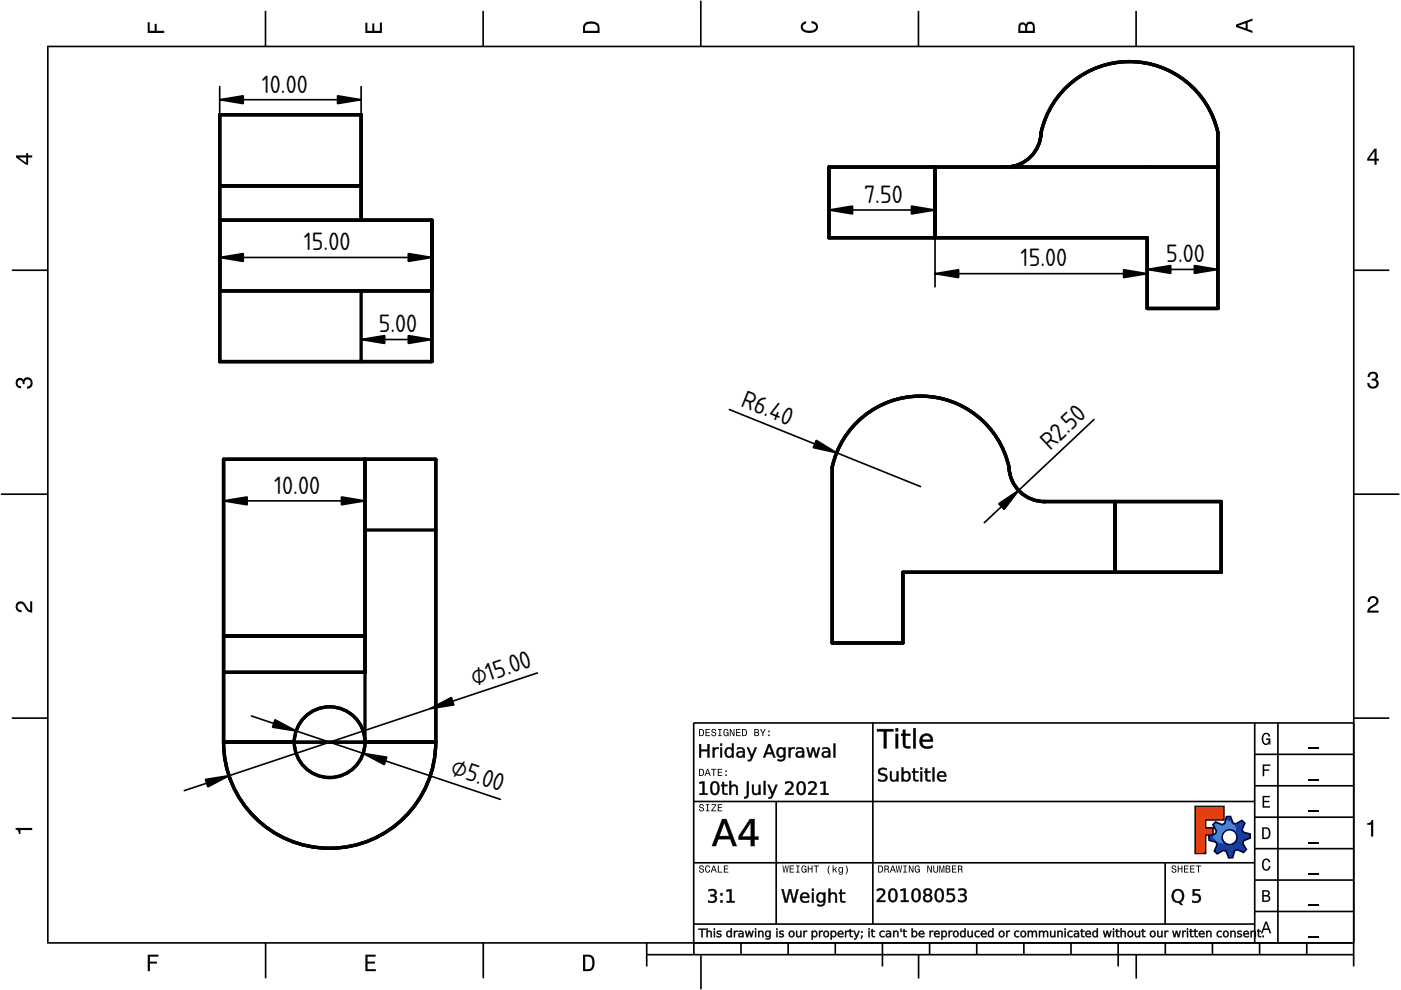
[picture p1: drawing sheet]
<svg xmlns="http://www.w3.org/2000/svg" width="297mm" height="210mm" viewBox="0 0 297 210" stroke-linecap="round" stroke-linejoin="round" font-family="sans-serif">
<defs><g id="words">
<g font-size="5">
<text x="55.5" y="19.6">10.00</text>
<text x="183.2" y="43">7.50</text>
<text x="64.4" y="53.1">15.00</text>
<text x="216.4" y="56.5">15.00</text>
<text x="247.3" y="55.6">5.00</text>
<text x="80.3" y="70.5">5.00</text>
<text x="156.9" y="86.1" transform="rotate(22 156.9 86.1)">R6.40</text>
<text x="222.6" y="95.6" transform="rotate(-43 222.6 95.6)">R2.50</text>
<text x="58.1" y="104.7">10.00</text>
<text x="100.5" y="145.5" transform="rotate(-18 100.5 145.5)">⌀15.00</text>
<text x="95.3" y="164.2" transform="rotate(19 95.3 164.2)">⌀5.00</text>
</g>
</g></defs>
<g fill="none" stroke="#000" stroke-width=".35">
<path d="M10.1 9.7v190.1M10.1 9.9h277M56.3 2.3v7.5M102.4 2.3v7.5M148.6 .1v9.8M194.7 2.3v7.5M240.9 2.3v7.5M287 9.7v195.2M2.5 57.3h7.5M287.1 57.3h7.4M.2 104.8h10M287 104.8h9.7"/>
<path d="M2.5 152.3h7.5M147 153.3h140.1M147.1 153.3v49.1M185.1 153.2v42.8M266 159.9h21M266 153.3v46.7M270.9 153.3v46.7M287.1 152.3h7.4M147 169.9h119M164.6 169.9v26M266 179.9h21M266 173.3h21"/>
<path d="M266 166.6h21M10 199.9h277.1M56.3 199.9v7.5M102.5 199.9v7.5M137.1 199.9v5M147 195.9h119M147 182.9h119M157.1 199.9v2.5M167.1 199.9v2.5M177.1 199.9v2.5M187.1 199.9v5M197.1 199.9v2.5"/>
<path d="M207.1 199.9v2.5M217.1 199.9v2.5M227.1 199.9v2.5M237.1 199.9v5M247 182.9v13M247.1 199.9v2.5M257.1 199.9v2.5M266 193.3h21M266 186.6h21M267.1 199.9v2.5M277.1 199.9v2.5M137.1 202.4h150"/>
<path d="M148.6 202.6v7.2M194.8 202.4v5.1M240.9 202.4v5.1"/>
</g>
<g fill="#000">
<path d="M31.3 4.7h.4v1.8h1.1v-1.4h.4v1.4h1.6v.5h-3.5z" fill-rule="evenodd"/>
<path d="M77.5 4.8h.4v1.7h1v-1.5h.5v1.5h1.1v-1.7h.5v2.2h-3.5z" fill-rule="evenodd"/>
<path d="M124.1 4.9a2.19 2.19 0 0 0-.5 2.1h3.5v-1.2a1.42 1.42 0 0 0-1.7-1.3zM124.3 5.2a2.14 2.14 0 0 1 2.3 .3l.1 1h-2.7l.1-1z" fill-rule="evenodd"/>
<path d="M170.1 4.9l.8-.4v.5a.7 .7 0 0 0-.7 .5 .7 .7 0 0 0 .3 .8 1.69 1.69 0 0 0 2.5-.6 .9 .9 0 0 0-.9-.8v-.5a1.24 1.24 0 0 1 1.3 1.1 1.24 1.24 0 0 1-1 1.4 2.22 2.22 0 0 1-2.5-.7l-.1-.5z" fill-rule="evenodd"/>
<path d="M216.1 5l-.2 .8v1.2h3.5v-1.3a.98 .98 0 0 0-.7-1.1 .98 .98 0 0 0-1.2 .6 .84 .84 0 0 0-1.4-.2zM216.4 5.3a.54 .54 0 0 1 .7-.1 .54 .54 0 0 1 .3 .6v.7h-1.1zM217.9 5.2a.62 .62 0 0 1 .7-.1 .62 .62 0 0 1 .4 .6v.8h-1.2z" fill-rule="evenodd"/>
<path d="M262.1 5.2v.5l3.5 1.3v-.5l-1.1-.3v-1.4l1.1-.4v-.5zM262.6 5.5l1.5-.6v1.1z" fill-rule="evenodd"/>
<path d="M3.4 32.9v.5l2.1 1.5h.5v-1.5h.8v-.5h-.8v-.5h-.4v.5zM4 33.4h1.6v1.1z" fill-rule="evenodd"/>
<path d="M291.4 31.5l-1.5 2.1v.5h1.5v.8h.5v-.8h.5v-.4h-.5v-2.2zM291.4 32.1v1.6h-1.1z" fill-rule="evenodd"/>
<path d="M3.6 80.4a.86 .86 0 0 1 1.4 .1 1.06 1.06 0 0 1 1.2-.5 1.06 1.06 0 0 1 .7 1.2 1.1 1.1 0 0 1-1.2 1.2v-.4a.71 .71 0 0 0 .8-1 .71 .71 0 0 0-1.3-.1v.6h-.4a.61 .61 0 0 0-.3-.8 .61 .61 0 0 0-.8 .2 .61 .61 0 0 0 .2 .8l.6 .2v.4a1.15 1.15 0 0 1-1.2-.6 1.15 1.15 0 0 1 .3-1.3z" fill-rule="evenodd"/>
<path d="M290.3 79.1a1.08 1.08 0 0 1 1.3-.2 1.08 1.08 0 0 1 .5 1.3l-.4 .2a1.06 1.06 0 0 1 .6 1.3 1.06 1.06 0 0 1-1.2 .7 1.1 1.1 0 0 1-1.2-1.2h.4a.71 .71 0 0 0 1 .8 .71 .71 0 0 0 .1-1.3h-.6v-.4a.61 .61 0 0 0 .8-.3 .61 .61 0 0 0-.2-.8 .61 .61 0 0 0-.8 .2l-.2 .5h-.4z" fill-rule="evenodd"/>
<path d="M3.6 127.8a1.22 1.22 0 0 1 2 .7l.4 .6 .4 .3v-1.9h.4v2.4a1.8 1.8 0 0 1-1.7-1.4 .71 .71 0 0 0-.9-.5 .71 .71 0 0 0-.5 .8 .71 .71 0 0 0 .9 .6v.4a1.18 1.18 0 0 1-1.2-.6 1.18 1.18 0 0 1 .2-1.4z" fill-rule="evenodd"/>
<path d="M290.3 126.7a1.18 1.18 0 0 1 1.9 .3 1.18 1.18 0 0 1-1 1.7l-.5 .3-.3 .5h1.9v.4h-2.4a1.8 1.8 0 0 1 1.4-1.7 .71 .71 0 0 0 .5-.9 .71 .71 0 0 0-.9-.5 .71 .71 0 0 0-.5 .8h-.4z" fill-rule="evenodd"/>
<path d="M148.2 154.6v1.5h.5a.77 .77 0 0 0 .6-.8 .77 .77 0 0 0-.6-.7zM148.4 154.8a.58 .58 0 0 1 .7 .5 .58 .58 0 0 1-.7 .6zM149.6 154.6v1.5h.9v-.2h-.7v-.5h.6v-.2h-.6v-.4h.7v-.2zM151 154.7a.53 .53 0 0 0 0 .6 .53 .53 0 0 0 .6 .2 .32 .32 0 0 1-.3 .5 .32 .32 0 0 1-.3-.4h-.2a.5 .5 0 0 0 .7 .5 .5 .5 0 0 0 .1-.8l-.4-.1a.28 .28 0 0 1-.1-.4 .28 .28 0 0 1 .4-.1 .28 .28 0 0 1 .1 .3h.2a.51 .51 0 0 0-.3-.4 .51 .51 0 0 0-.5 .1zM152.3 154.6v.2h.2v1.1h-.2v.2h.7v-.2h-.3v-1.1h.3v-.2zM153.5 154.7a.81 .81 0 0 0 .5 1.4l.3-.2 .2 .2v-.8h-.6v.1h.4l-.2 .5a.6 .6 0 0 1-.5-.6 .6 .6 0 0 1 .4-.6l.2 .3h.2l-.1-.3a.53 .53 0 0 0-.8 0zM154.7 154.6v1.5h.2v-1.3l.6 1.3h.2v-1.5h-.2v1.2l-.5-1.2zM156.1 154.6v1.5h.9v-.2h-.7v-.5h.6v-.2h-.6v-.4h.7v-.2zM157.3 154.6v1.5h.5a.77 .77 0 0 0 .6-.8 .77 .77 0 0 0-.6-.7zM157.5 154.8a.58 .58 0 0 1 .7 .5 .58 .58 0 0 1-.7 .6zM159.9 154.6v1.5h.6a.42 .42 0 0 0 .5-.3 .42 .42 0 0 0-.3-.5l.2-.2-.1-.4zM160.1 154.8h.3a.23 .23 0 0 1 .3 .2 .23 .23 0 0 1-.3 .2h-.3zM160.1 155.4h.4a.26 .26 0 0 1 .3 .2 .26 .26 0 0 1-.3 .3h-.4zM161.1 154.6l.5 .9v.6h.2v-.6l.5-.9h-.2l-.4 .7-.3-.7zM162.9 155.8v.3h.3v-.3zM162.9 154.9v.3h.3v-.3z" fill-rule="evenodd"/>
<path d="M267.8 155.7a.85 .85 0 0 1 .9-.3 .85 .85 0 0 1 .6 .8h-.3l-.1-.3a.49 .49 0 0 0-.4-.3 .49 .49 0 0 0-.5 .3 1.2 1.2 0 0 0 .4 1.8 .66 .66 0 0 0 .6-.8h-.6v-.3h.9v1.3h-.1l-.1-.3-.3 .3a.85 .85 0 0 1-1.2-.7v-1.1z" fill-rule="evenodd"/>
<path d="M3.3 175.5h3.5v.5h-2.5v.8h-.3a.77 .77 0 0 0-.7-.9z" fill-rule="evenodd"/>
<path d="M148.4 170.6a.53 .53 0 0 0 0 .6 .53 .53 0 0 0 .6 .2 .32 .32 0 0 1-.3 .5 .32 .32 0 0 1-.3-.4h-.2a.5 .5 0 0 0 .7 .6 .5 .5 0 0 0 .1-.9l-.4-.1a.28 .28 0 0 1-.1-.4 .28 .28 0 0 1 .4-.1 .28 .28 0 0 1 .1 .4h.2a.51 .51 0 0 0-.3-.5 .51 .51 0 0 0-.5 .1zM149.7 170.5v.2h.2v1.1h-.2v.2h.7v-.2h-.3v-1.1h.3v-.2zM150.8 170.5v.2h.8l-.8 1.3h1.1v-.2h-.9l.9-1.3zM152.2 170.5v1.5h.9v-.2h-.7v-.5h.6v-.2h-.6v-.4h.7v-.2z" fill-rule="evenodd"/>
<path d="M148.2 163v1.5h.5a.77 .77 0 0 0 .6-.7 .77 .77 0 0 0-.6-.8zM148.4 163.2a.57 .57 0 0 1 .7 .6 .57 .57 0 0 1-.7 .5zM149.9 163l-.5 1.5h.2l.1-.4h.6l.2 .4h.2l-.6-1.5zM150 163.2l.3 .7h-.5zM150.8 163v.2h.4v1.3h.2v-1.3h.5v-.2zM152.2 163v1.5h.9v-.2h-.7v-.5h.6v-.2h-.6v-.4h.7v-.2zM153.8 164.2v.3h.3v-.3zM153.8 163.4v.3h.3v-.3z" fill-rule="evenodd"/>
<path d="M253.4 171h6.1v2.8h-3.9v1.7h1.6v1.5h-1.6v4h-2.2z" fill-rule="evenodd"/>
<path d="M257.7 174.3l-.5 .6 .7 1.3-.2 .6-1.4 .5v.9l1.5 .4 .3 .5-.7 1.4 .7 .5 1.3-.7 .6 .2 .5 1.4 .9-.1 .3-1.4 .6-.3 1.4 .6 .5-.6-.7-1.3 .2-.6 1.4-.5-.1-.9-1.4-.4-.3-.5 .6-1.4-.6-.6-1.3 .8-.6-.2-.5-1.4h-.9l-.4 1.5-.5 .2zM259.1 177.5a1.6 1.6 0 0 1 3.2 0 1.6 1.6 0 0 1-3.2 0z" fill-rule="evenodd"/>
<path d="M267.7 168.7h1.5v.3h-1.2v.8h1.1v.3h-1.1v.8h1.3v.3h-1.6z" fill-rule="evenodd"/>
<path d="M267.7 162.1h1.6v.3h-1.3v.7h1.1v.3h-1.1v1.2h-.3z" fill-rule="evenodd"/>
<path d="M267.6 175.4v2.5h.8a1.37 1.37 0 0 0 .7-2.2 1.56 1.56 0 0 0-1.5-.3zM267.9 175.7a.98 .98 0 0 1 1.2 .7 .98 .98 0 0 1-.7 1.2h-.5z" fill-rule="evenodd"/>
<path d="M289.9 174.5a.77 .77 0 0 0 .9-.6h.4v3.5h-.5v-2.5h-.8z" fill-rule="evenodd"/>
<path d="M148.4 183.6a.53 .53 0 0 0 0 .6 .53 .53 0 0 0 .6 .2 .32 .32 0 0 1-.3 .5 .32 .32 0 0 1-.3-.4h-.2a.5 .5 0 0 0 .7 .6 .5 .5 0 0 0 .1-.9l-.4-.1a.28 .28 0 0 1-.1-.4 .28 .28 0 0 1 .4-.1 .28 .28 0 0 1 .1 .4h.2a.51 .51 0 0 0-.3-.5 .51 .51 0 0 0-.5 .1zM149.6 183.7l-.1 .2a.67 .67 0 0 0 .1 .9 .67 .67 0 0 0 .8 .1l.2-.4h-.2l-.2 .3a.6 .6 0 0 1-.5-.5 .6 .6 0 0 1 .4-.6l.3 .3h.2l-.2-.4a.5 .5 0 0 0-.8 .1zM151.2 183.5l-.5 1.5h.2l.1-.4h.6l.2 .4h.2l-.6-1.5zM151.3 183.7l.3 .7h-.5zM152.2 183.5v1.5h1v-.2h-.8v-1.3zM153.5 183.5v1.5h.9v-.2h-.7v-.5h.6v-.2h-.6v-.4h.7v-.2z" fill-rule="evenodd"/>
<path d="M165.9 183.5l.3 1.5h.1l.3-1.3 .2 1.3h.2l.2-1.5h-.1l-.2 1.3-.2-1.3h-.2l-.2 1.3-.2-1.3zM167.4 183.5v1.5h1v-.2h-.8v-.5h.7v-.2h-.7v-.4h.7v-.2zM168.8 183.5v.2h.3v1.1h-.3v.2h.7v-.2h-.2v-1.1h.2v-.2zM170.1 183.7a.82 .82 0 0 0 .5 1.3l.3-.2 .1 .2v-.8h-.5v.2h.3l-.2 .4a.6 .6 0 0 1-.5-.5 .6 .6 0 0 1 .5-.6l.2 .3h.2l-.2-.4a.53 .53 0 0 0-.7 .1zM171.3 183.5v1.5h.2v-.7h.6v.7h.2v-1.5h-.2v.6h-.6v-.6zM172.5 183.5v.2h.5v1.3h.2v-1.3h.4v-.2zM175.8 183.5a1.35 1.35 0 0 0 .2 1.9 1.84 1.84 0 0 1 0-1.9zM176.5 183.5v1.5h.2v-.4l.2-.2 .4 .6h.2l-.4-.7 .4-.5h-.2l-.6 .6v-.9zM177.9 184a.59 .59 0 0 0-.2 .7 .59 .59 0 0 0 .7 .3l.1-.2a.31 .31 0 0 1-.1 .5 .31 .31 0 0 1-.4-.2h-.2a.47 .47 0 0 0 .5 .4 .47 .47 0 0 0 .4-.5v-1.2h-.2v.2l-.3-.2zM178 184.1l.1-.1a.42 .42 0 0 1 .4 .4 .42 .42 0 0 1-.4 .5l-.1-.3zM179.3 183.5a1.85 1.85 0 0 1 0 1.9 1.22 1.22 0 0 0 0-1.9z" fill-rule="evenodd"/>
<path d="M186.2 183.5v1.5h.5a.77 .77 0 0 0 .6-.7 .77 .77 0 0 0-.6-.8zM186.4 183.7a.58 .58 0 0 1 .6 .6 .58 .58 0 0 1-.6 .5zM187.5 183.5v1.5h.2v-.6a.45 .45 0 0 1 .5 .1 .45 .45 0 0 1 .1 .5h.2l-.2-.7a.42 .42 0 0 0 .1-.5 .42 .42 0 0 0-.4-.3zM187.7 183.7h.2a.26 .26 0 0 1 .4 .3 .26 .26 0 0 1-.4 .2h-.2zM189.2 183.5l-.6 1.5h.2l.2-.4h.6l.1 .4h.2l-.5-1.5zM189.3 183.7l.2 .7h-.4zM189.9 183.5l.3 1.5h.2l.2-1.3 .2 1.3h.2l.3-1.5h-.2l-.2 1.3-.2-1.3h-.2l-.2 1.3-.2-1.3zM191.5 183.5v.2h.3v1.1h-.3v.2h.8v-.2h-.3v-1.1h.3v-.2zM192.7 183.5v1.5h.2v-1.2l.5 1.2h.3v-1.5h-.2v1.2l-.6-1.2zM194.1 183.7a.81 .81 0 0 0 .5 1.3l.3-.2 .1 .2v-.8h-.5v.2h.3l-.2 .4a.6 .6 0 0 1-.5-.5 .6 .6 0 0 1 .5-.6l.2 .3h.2l-.2-.4a.53 .53 0 0 0-.7 .1zM196.6 183.5v1.5h.2v-1.2l.6 1.2h.2v-1.5h-.2v1.2l-.6-1.2zM197.9 183.5v.9a.52 .52 0 0 0 .5 .6 .52 .52 0 0 0 .5-.6v-.9h-.2v.9a.33 .33 0 0 1-.3 .5 .33 .33 0 0 1-.3-.5v-.9zM199.2 183.5v1.5h.1v-1.4l.3 1.4h.2l.3-1.4v1.4h.1v-1.5h-.2l-.3 1.3-.3-1.3zM200.5 183.5v1.5h.6a.42 .42 0 0 0 .4-.3 .42 .42 0 0 0-.2-.5l.2-.2-.1-.4zM200.7 183.7h.3a.23 .23 0 0 1 .3 .2 .23 .23 0 0 1-.3 .2h-.3zM200.7 184.3h.3a.26 .26 0 0 1 .3 .3 .26 .26 0 0 1-.3 .2h-.3zM201.8 183.5v1.5h1v-.2h-.8v-.5h.7v-.2h-.7v-.4h.8v-.2zM203.1 183.5v1.5h.2v-.6a.45 .45 0 0 1 .5 .1 .45 .45 0 0 1 .1 .5h.2l-.2-.7a.42 .42 0 0 0 .1-.5 .42 .42 0 0 0-.4-.3zM203.3 183.7h.3a.26 .26 0 0 1 .3 .3 .26 .26 0 0 1-.4 .2h-.2z" fill-rule="evenodd"/>
<path d="M248.5 183.6a.53 .53 0 0 0 0 .6 .53 .53 0 0 0 .6 .2 .32 .32 0 0 1-.2 .5 .32 .32 0 0 1-.3-.4h-.2a.5 .5 0 0 0 .6 .6 .5 .5 0 0 0 .2-.9l-.4-.1a.28 .28 0 0 1-.1-.4 .28 .28 0 0 1 .3-.1 .28 .28 0 0 1 .2 .4h.2a.51 .51 0 0 0-.3-.5 .51 .51 0 0 0-.6 .1zM249.7 183.5v1.5h.2v-.7h.6v.7h.2v-1.5h-.2v.6h-.6v-.6zM251 183.5v1.5h1v-.2h-.8v-.5h.7v-.2h-.7v-.4h.8v-.2zM252.3 183.5v1.5h1v-.2h-.8v-.5h.7v-.2h-.7v-.4h.8v-.2zM253.5 183.5v.2h.5v1.3h.2v-1.3h.5v-.2z" fill-rule="evenodd"/>
<path d="M268.3 195.4l-1 2.5h.4l.2-.7h1l.3 .7h.3l-.9-2.5zM268.4 195.8l.4 1.1h-.7z" fill-rule="evenodd"/>
<path d="M267.6 188.7v2.5h1a.7 .7 0 0 0 .7-.5 .7 .7 0 0 0-.4-.8 .61 .61 0 0 0 .3-.8 .61 .61 0 0 0-.7-.4zM267.9 189h.6a.38 .38 0 0 1 .4 .4 .38 .38 0 0 1-.5 .4h-.5zM267.9 190.1h.6a.44 .44 0 0 1 .5 .4 .44 .44 0 0 1-.5 .4h-.6z" fill-rule="evenodd"/>
<path d="M267.8 182.3a.85 .85 0 0 1 .9-.3 .85 .85 0 0 1 .6 .8h-.3l-.1-.2a.47 .47 0 0 0-.4-.3 .47 .47 0 0 0-.4 .3 1.21 1.21 0 0 0 .4 1.7 .64 .64 0 0 0 .5-.7h.4a.89 .89 0 0 1-.8 1 .89 .89 0 0 1-1-.7v-1.1z" fill-rule="evenodd"/>
<path d="M31.3 202.4h2.3v.4h-1.8v1.1h1.5v.4h-1.5v1.6h-.5z" fill-rule="evenodd"/>
<path d="M77.5 202.4h2.1v.4h-1.7v1.1h1.6v.4h-1.6v1.2h1.8v.4h-2.2z" fill-rule="evenodd"/>
<path d="M123.6 202.4v3.5h1.2a1.42 1.42 0 0 0 1.3-1.7 1.38 1.38 0 0 0-1.3-1.8zM124.1 202.8l1 .1a1.89 1.89 0 0 1 0 2.5l-1 .1z" fill-rule="evenodd"/>
</g>
<path d="M277.3 158.6h2.2M277.3 178.6h2.2M277.3 172h2.2M277.3 165.3h2.2M277.3 198.6h2.2M277.3 192h2.2M277.3 185.3h2.2" fill="none" stroke="#000" stroke-width=".25"/>
<g fill="#000">
<path d="M148.2 157.8h.4v1.1h1.4v-1.1h.4v2.8h-.4v-1.3h-1.4v1.3h-.4zM151.1 158.5h.4v.3l.4-.3h.5v.3a.62 .62 0 0 0-.7 .1 .62 .62 0 0 0-.2 .6v1.1h-.4zM152.7 158.5h.4v2.1h-.4zM152.7 157.7h.4v.4h-.4zM153.9 158.7l.6-.3 .4 .1 .3 .3v-1.1h.3v2.9h-.3v-.3a.87 .87 0 0 1-1.1 .3 .87 .87 0 0 1-.4-1.1zM154.3 158.8a.8 .8 0 0 0-.3 1 .8 .8 0 0 0 .9 .5 .8 .8 0 0 0 .3-1 .8 .8 0 0 0-.9-.5zM156.6 159.6a.48 .48 0 0 0 .2 .8 .48 .48 0 0 0 .7-.4l.1-.5zM156.3 158.6a1.02 1.02 0 0 1 1.6 .8v1.2h-.3v-.3a.75 .75 0 0 1-1 .4 .75 .75 0 0 1-.4-.9 .75 .75 0 0 1 .9-.5h.5a.76 .76 0 0 0-1.3-.4zM158.4 158.5h.3l.7 1.6 .7-1.6h.3l-1 2.5-.3 .4h-.5v-.3l.4-.1 .2-.4zM163.1 158.2l-.5 1.4h1zM162.9 157.8h.4l1.1 2.8h-.4l-.3-.7h-1.2l-.3 .7h-.4zM165.2 158.9a.76 .76 0 0 0-.2 1 .76 .76 0 0 0 .9 .3 .75 .75 0 0 0 .3-1 .75 .75 0 0 0-1-.3zM164.9 158.7l.6-.3 .4 .1 .3 .3v-.3h.3v1.8a1.07 1.07 0 0 1-1.6 1v-.3a.78 .78 0 0 0 .9 .1 .78 .78 0 0 0 .4-.9 .86 .86 0 0 1-1.1 .3 .86 .86 0 0 1-.5-1zM167.2 158.5h.4v.3l.4-.3h.5v.3a.62 .62 0 0 0-.7 .1 .62 .62 0 0 0-.2 .6v1.1h-.4zM169.2 159.6a.48 .48 0 0 0 .2 .8 .48 .48 0 0 0 .7-.4v-.5zM168.9 158.6a1.02 1.02 0 0 1 1.6 .8v1.2h-.4v-.3a.75 .75 0 0 1-.9 .4 .75 .75 0 0 1-.5-.9 .75 .75 0 0 1 1-.5h.4a.76 .76 0 0 0-1.2-.4zM171 158.5h.3l.5 1.6 .4-1.6h.4l.5 1.6 .4-1.6h.3l-.5 2.1h-.4l-.5-1.7-.4 1.7h-.4zM174.7 159.6a.48 .48 0 0 0 .2 .8 .48 .48 0 0 0 .7-.4l.1-.5zM174.4 158.6a1.02 1.02 0 0 1 1.6 .8v1.2h-.3v-.3a.75 .75 0 0 1-1 .4 .75 .75 0 0 1-.4-.9 .75 .75 0 0 1 .9-.5h.5a.76 .76 0 0 0-1.3-.4zM176.7 157.7h.4v2.9h-.4z"/>
<path d="M148.2 157.7h.5v1.2h1.3v-1.2h.4v2.9h-.4v-1.3h-1.4l.1 1.3h-.5zM148.2 157.8v2.8h.4v-1.4h1.5l-.1 1.4h.4v-2.8h-.4l.1 1.2h-1.5v-1.2zM151.1 158.4h.4v.4l.2-.3 .7-.1-.1 .5a.57 .57 0 0 0-.6 0 .57 .57 0 0 0-.2 .6v1.1h-.4zM151.1 158.5v2.1h.4l-.1-1.1a.62 .62 0 0 1 .3-.7 .62 .62 0 0 1 .7 0l-.1-.3a.78 .78 0 0 0-.9 .5l.1-.5zM152.7 158.4h.4v2.2h-.4zM152.7 158.5v2.1h.4v-2.1zM152.7 157.6h.4v.5h-.4zM152.7 157.7v.4h.4v-.4zM153.9 158.7a.78 .78 0 0 1 1.3 .1v-1.2h.4v3h-.4v-.3a.84 .84 0 0 1-.9 .4 .84 .84 0 0 1-.7-.8v-.7zM153.9 158.8a1.04 1.04 0 0 0-.2 1.2 1.04 1.04 0 0 0 1.2 .5l.3-.4v.5h.3v-2.9h-.3v1.3a.76 .76 0 0 0-1.3-.2zM154.3 158.9a.76 .76 0 0 0-.3 .9 .76 .76 0 0 0 .9 .4 .76 .76 0 0 0 .3-.9 .76 .76 0 0 0-.9-.4zM154.3 158.8a.84 .84 0 0 1 1 .5 .84 .84 0 0 1-.5 1.1 .88 .88 0 0 1-.9-.6 .88 .88 0 0 1 .4-1zM156.7 159.7a.44 .44 0 0 0 .1 .6 .44 .44 0 0 0 .6-.3l.2-.5zM156.5 159.7l1.1-.2a.61 .61 0 0 1-.4 .8 .61 .61 0 0 1-.8-.3zM156.2 158.6a1.18 1.18 0 0 1 1.7 .5l.1 1.5h-.5l.1-.3a.77 .77 0 0 1-1 .4 .77 .77 0 0 1-.5-1 .77 .77 0 0 1 1-.5l.5 .1a.79 .79 0 0 0-1.4-.3zM156.3 158.6v.3a.7 .7 0 0 1 .8-.3 .7 .7 0 0 1 .5 .7h-.5a.71 .71 0 0 0-.9 .5 .71 .71 0 0 0 .4 .8 .71 .71 0 0 0 .9-.3l.1-.2v.5h.3v-1.2a.98 .98 0 0 0-.6-.9 .98 .98 0 0 0-1 .1zM158.3 158.4h.5l.6 1.7 .6-1.7h.5l-1 2.4a.68 .68 0 0 1-1 .6v-.3a.51 .51 0 0 0 .7-.5zM158.4 158.5l.9 2.1-.3 .5h-.4v.3a.72 .72 0 0 0 .9-.6l.9-2.3h-.3l-.7 1.8-.7-1.8zM163.1 158.2l-.5 1.4h1zM163.1 158l.6 1.6h-1.2zM162.9 157.7h.5l1.1 2.9h-.5l-.3-.7h-1.2l-.3 .7h-.5zM162.9 157.8l-1.1 2.8h.4l.2-.8h1.4l.2 .8h.4l-1.1-2.8zM165.2 159a.72 .72 0 0 0-.1 .8 .72 .72 0 0 0 .8 .4 .7 .7 0 0 0 .3-1 .7 .7 0 0 0-1-.2zM165.1 158.9a.79 .79 0 0 1 1.2 .4 .79 .79 0 0 1-.7 1.1 .88 .88 0 0 1-.5-1.5zM164.8 158.7a.79 .79 0 0 1 1.4 .1l-.1-.4h.5v1.9a1.14 1.14 0 0 1-1.8 1v-.4a.75 .75 0 0 0 .9 .1 .75 .75 0 0 0 .4-.8h.1a.83 .83 0 0 1-1 .4 .83 .83 0 0 1-.6-.8v-.6zM164.9 158.8a1.02 1.02 0 0 0-.2 1.2 1.02 1.02 0 0 0 1.2 .5l.3-.4a.82 .82 0 0 1-.3 1 .82 .82 0 0 1-1-.1v.3a1.03 1.03 0 0 0 1.6-1v-1.8h-.3v.5a.77 .77 0 0 0-1.3-.2zM167.2 158.4h.4v.4l.2-.3 .7-.1-.1 .5a.57 .57 0 0 0-.6 0 .57 .57 0 0 0-.2 .6v1.1h-.4zM167.2 158.5v2.1h.4l-.1-1.1a.62 .62 0 0 1 .3-.7 .62 .62 0 0 1 .7 0l-.1-.3a.78 .78 0 0 0-.9 .5l.1-.5zM169.2 159.7a.44 .44 0 0 0 .2 .6 .44 .44 0 0 0 .6-.3l.1-.5zM169.1 159.7l1-.2a.61 .61 0 0 1-.3 .8 .61 .61 0 0 1-.8-.3zM168.8 158.6a1.18 1.18 0 0 1 1.7 .5v1.5h-.4v-.3a.77 .77 0 0 1-1 .4 .77 .77 0 0 1-.4-1 .77 .77 0 0 1 1-.5l.4 .1a.79 .79 0 0 0-1.3-.3zM168.9 158.6v.3a.7 .7 0 0 1 .8-.3 .7 .7 0 0 1 .4 .7h-.4a.71 .71 0 0 0-.9 .5 .71 .71 0 0 0 .4 .8 .71 .71 0 0 0 .9-.3l.1-.2-.1 .5h.4l-.1-1.2a.98 .98 0 0 0-.5-.9 .98 .98 0 0 0-1 .1zM170.9 158.4h.5l.4 1.7 .4-1.7h.5l.4 1.7 .4-1.7h.4l-.6 2.2h-.5l-.4-1.7-.4 1.7h-.5zM171 158.5l.6 2.1h.4l.4-1.9 .5 1.9h.4l.5-2.1h-.3l-.4 1.8-.5-1.8h-.4l-.4 1.8-.5-1.8zM174.8 159.7a.44 .44 0 0 0 .2 .6 .44 .44 0 0 0 .6-.3l.1-.5zM174.6 159.7l1.1-.2a.61 .61 0 0 1-.4 .8 .61 .61 0 0 1-.8-.3zM174.3 158.6a1.18 1.18 0 0 1 1.7 .5l.1 1.5h-.5l.1-.3a.77 .77 0 0 1-1 .4 .77 .77 0 0 1-.5-1 .77 .77 0 0 1 1-.5l.5 .1a.79 .79 0 0 0-1.4-.3zM174.4 158.6v.3a.7 .7 0 0 1 .8-.3 .7 .7 0 0 1 .5 .7h-.5a.71 .71 0 0 0-.9 .5 .71 .71 0 0 0 .4 .8 .71 .71 0 0 0 .9-.3l.1-.2v.5h.3v-1.2a.98 .98 0 0 0-.6-.9 .98 .98 0 0 0-1 .1zM176.7 157.6h.4v3h-.4zM176.7 157.7v2.9h.4v-2.9z"/>
<path d="M186 154.6h3.4v.5h-1.4v3.6h-.6v-3.6h-1.4zM189.9 155.6h.5v3.1h-.5zM189.9 154.4h.5v.7h-.5zM191.4 154.7h.5v.9h1.1v.4h-1.1l.1 2 .3 .2h.7v.5h-.5a.83 .83 0 0 1-1.1-1v-1.7h-.3v-.4h.3zM193.6 154.4h.5v4.3h-.5zM195.4 156a1.41 1.41 0 0 1 1.7-.3 1.41 1.41 0 0 1 .7 1.6h-2.3a1.26 1.26 0 0 0 2 .8l.2-.1v.5a1.73 1.73 0 0 1-2.2-.1 1.73 1.73 0 0 1-.3-2.2zM195.8 156.2l-.3 .7h1.8a.87 .87 0 0 0-.5-.9 .87 .87 0 0 0-1 .2z"/>
<path d="M185.9 154.5h3.5v.6h-1.4v3.6h-.6v-3.6h-1.5zM186 154.6v.5l1.4-.1v3.7h.6l-.1-3.7 1.5 .1v-.5zM189.9 155.6h.5v3.1h-.5zM189.9 155.6v3.1h.5v-3.1zM189.9 154.4h.5v.7h-.5zM189.9 154.4v.7h.5v-.7zM191.4 154.7h.6l-.1 .9h1.1v.4h-1.1l.1 2 .2 .2h.8v.5a1.15 1.15 0 0 1-1.6-1v-1.7h-.4v-.4h.4zM191.4 154.7l.1 1-.4-.1v.4h.4v2a.73 .73 0 0 0 1 .6l.5 .1v-.5l-.7 .1-.3-.2-.1-2.1h1.1v-.4l-1.1 .1v-1zM193.6 154.4h.6v4.3h-.6zM193.6 154.4v4.3h.5v-4.3zM195.3 155.9a1.43 1.43 0 0 1 1.8-.3 1.43 1.43 0 0 1 .7 1.7l-2.3-.1a1.21 1.21 0 0 0 2 .9l.2-.1v.5a1.77 1.77 0 0 1-2.3-.2 1.77 1.77 0 0 1-.1-2.4zM195.4 156a1.65 1.65 0 0 0-.1 2.2 1.65 1.65 0 0 0 2.2 .3h.2v-.4a1.64 1.64 0 0 1-2.1-.2l-.2-.7 2.4 .1a1.37 1.37 0 0 0-.7-1.6 1.37 1.37 0 0 0-1.7 .3zM195.8 156.2l-.3 .7h1.8a.83 .83 0 0 0-.5-.9 .83 .83 0 0 0-1 .2zM195.8 156.2a.89 .89 0 0 1 1-.2 .89 .89 0 0 1 .5 .9h-1.8z"/>
<path d="M148.3 165.8l1-.1v2.5h.7v.3h-1.7v-.3h.7v-2.2l-.7 .2zM151.2 166.1a1.92 1.92 0 0 0 .2 2.1l.2 .1a1.32 1.32 0 0 0 .5-1.8l-.4-.5zM151 165.8a.97 .97 0 0 1 1.1 0 .97 .97 0 0 1 .4 1 1.27 1.27 0 0 1-1.2 1.7 1.89 1.89 0 0 1-.3-2.7zM153.1 165.8h.4v.6h.7v.3h-.7v1.3l.2 .2h.5v.3h-.8l-.2-.3-.1-1.5h-.2v-.3h.2zM154.7 165.6h.3v1.1a.77 .77 0 0 1 .9-.3 .77 .77 0 0 1 .5 .8v1.3h-.3v-1.2a.55 .55 0 0 0-.6-.6 .55 .55 0 0 0-.5 .6v1.2h-.3zM158.4 165.7h.3v2.9l-.3 .6-.6 .1v-.3l.5-.2 .1-.3zM159.5 166.4h.3v1.3a.55 .55 0 0 0 .6 .6 .55 .55 0 0 0 .5-.7v-1.2h.3v2.1h-.3v-.3a.77 .77 0 0 1-1 .3 .77 .77 0 0 1-.4-.8zM161.9 165.6h.4v2.9h-.4zM162.8 166.4h.3l.7 1.7 .7-1.7h.3l-1 2.5-.4 .4h-.4v-.3h.4l.2-.5zM166.5 165.8a1.07 1.07 0 0 1 1.1-.1 1.07 1.07 0 0 1 .6 .9l-.3 .5-1 1.1h1.3v.3h-1.8v-.3l.6-.6a1.22 1.22 0 0 0 .7-1.5 1.13 1.13 0 0 0-1.2 .1zM169.5 166.1a1.92 1.92 0 0 0 .2 2.1l.2 .1a1.32 1.32 0 0 0 .5-1.8l-.4-.5zM169.3 165.8a.97 .97 0 0 1 1.1 0 .97 .97 0 0 1 .4 1 1.27 1.27 0 0 1-1.2 1.7 1.89 1.89 0 0 1-.3-2.7zM171.4 165.8a1.07 1.07 0 0 1 1.1-.1 1.07 1.07 0 0 1 .6 .9l-.3 .5-1 1.1h1.4v.3h-1.8v-.3l.6-.6a1.22 1.22 0 0 0 .6-1.5 1.13 1.13 0 0 0-1.2 .1zM174 165.8l1-.1v2.5h.6v.3h-1.6v-.3h.6v-2.2l-.6 .2z"/>
<path d="M148.2 165.8l1.2-.1-.1 2.5h.7v.4h-1.7v-.4h.7v-2.1l-.8 .1zM148.3 165.8v.4l.7-.2v2.2h-.7v.3h1.7v-.3h-.7v-2.5zM151.3 166.1a1.91 1.91 0 0 0 .1 2.1h.2a1.28 1.28 0 0 0 .4-1.7l-.3-.5zM151.2 166l.4-.1a1.35 1.35 0 0 1 .5 1.9 .62 .62 0 0 1-.7 .5 .62 .62 0 0 1-.5-.8l.1-1zM151 165.8a1.01 1.01 0 0 1 1.1 0 1.01 1.01 0 0 1 .5 1 1.31 1.31 0 0 1-1.3 1.8 1.92 1.92 0 0 1-.3-2.8zM151.1 165.8a1.91 1.91 0 0 0 .2 2.7 1.07 1.07 0 0 0 1.2-1.4 1.03 1.03 0 0 0-.3-1.1 1.03 1.03 0 0 0-1.1-.2zM153.1 165.8h.4v.6h.8v.3h-.8l.1 1.3 .1 .2h.6v.3a.8 .8 0 0 1-1.2-.7v-1.1h-.3v-.3h.3zM153.1 165.8l.1 .6h-.3v.3l.3-.1 .1 1.6 .1 .2 .8 .1v-.3h-.7v-.4v-1.2l.7 .1v-.3h-.7v-.6zM154.6 165.5h.4v1.2a.78 .78 0 0 1 1-.3 .78 .78 0 0 1 .5 .8v1.4h-.5v-1.3a.5 .5 0 0 0-.5-.6 .5 .5 0 0 0-.5 .6v1.3h-.4zM154.7 165.6v2.9h.3v-1.2a.59 .59 0 0 1 .5-.7 .59 .59 0 0 1 .6 .7v1.2h.3v-1.3a.73 .73 0 0 0-.6-.8 .73 .73 0 0 0-.8 .5v-1.3zM158.3 165.7h.5v2.6a.81 .81 0 0 1-1.1 1v-.4h.4l.2-.4zM158.4 165.7v2.6a.49 .49 0 0 1-.1 .6 .49 .49 0 0 1-.5 .1v.3l.6-.1 .3-.6v-2.9zM159.4 166.4h.4v1.3a.5 .5 0 0 0 .6 .5 .5 .5 0 0 0 .4-.6v-1.2h.5v2.2h-.5l.1-.4a.79 .79 0 0 1-1 .4 .79 .79 0 0 1-.5-.9zM159.5 166.4v1.3a.74 .74 0 0 0 .5 .8 .74 .74 0 0 0 .9-.5v.5h.3v-2.1h-.3v1.2a.59 .59 0 0 1-.5 .7 .59 .59 0 0 1-.6-.6v-1.3zM161.9 165.5h.4v3.1h-.4zM161.9 165.6v2.9h.4v-2.9zM162.7 166.4h.5l.6 1.7 .6-1.7h.5l-1 2.3a.68 .68 0 0 1-1 .6v-.3a.51 .51 0 0 0 .7-.5zM162.8 166.4l.9 2.1-.3 .5h-.4v.3a.72 .72 0 0 0 .9-.6l.9-2.3h-.3l-.7 1.8-.7-1.8zM166.4 165.8h.1a1.11 1.11 0 0 1 1.1-.1 1.11 1.11 0 0 1 .7 .9l-.3 .6-1.1 1h1.4v.4l-1.9-.1a2.08 2.08 0 0 1 1.1-1.4 .6 .6 0 0 0 .2-.9 .6 .6 0 0 0-.9-.1l-.4 .2zM166.5 165.8l-.1 .4a.78 .78 0 0 1 .9-.3 .78 .78 0 0 1 .6 .7l-1.5 1.6v.3h1.8v-.3h-1.4l1.1-1.1a.87 .87 0 0 0 .1-1.2 .87 .87 0 0 0-1.2-.1zM169.6 166.1a1.91 1.91 0 0 0 .1 2.1h.2a1.28 1.28 0 0 0 .4-1.7l-.3-.5zM169.5 166l.4-.1a1.35 1.35 0 0 1 .5 1.9 .62 .62 0 0 1-.7 .5 .62 .62 0 0 1-.5-.8l.1-1zM169.3 165.8a1.01 1.01 0 0 1 1.1 0 1.01 1.01 0 0 1 .5 1 1.31 1.31 0 0 1-1.3 1.8 1.92 1.92 0 0 1-.3-2.8zM169.4 165.8a1.91 1.91 0 0 0 .2 2.7 1.07 1.07 0 0 0 1.2-1.4 1.03 1.03 0 0 0-.3-1.1 1.03 1.03 0 0 0-1.1-.2zM171.3 165.8h.1a1.11 1.11 0 0 1 1.1-.1 1.11 1.11 0 0 1 .7 .9l-.3 .6-1.1 1h1.4v.4l-1.9-.1a2.08 2.08 0 0 1 1.1-1.4 .6 .6 0 0 0 .2-.9 .6 .6 0 0 0-.9-.1l-.4 .2zM171.4 165.8v.4a.78 .78 0 0 1 .8-.3 .78 .78 0 0 1 .6 .7l-1.4 1.6v.3h1.8v-.3h-1.5l1.1-1.1a.87 .87 0 0 0 .1-1.2 .87 .87 0 0 0-1.2-.1zM173.9 165.8l1.2-.1-.1 2.5h.7v.4h-1.7v-.4h.6l.1-2.1-.8 .1zM174 165.8v.4l.7-.2v2.2h-.7v.3h1.6v-.3h-.6v-2.5z"/>
<path d="M153.6 174.4l-1.1 2.9h2.1zM153.1 173.7h.9l2.2 5.7h-.8l-.5-1.5h-2.6l-.5 1.5h-.9zM159.2 174.3l-2 3.1h2zM159 173.7h1v3.7h.8v.6h-.8v1.4h-.8v-1.4h-2.6v-.7z"/>
<path d="M153.5 174.4l-1 2.9h2.1zM153.6 174.3l1.1 3h-2.3zM153.1 173.6h.9l2.2 5.8h-.9l-.4-1.5h-2.6l-.5 1.5h-.9zM153.1 173.7l-2.2 5.7h.9l.4-1.5h2.7l.5 1.5h.8l-2.2-5.7zM159.2 174.3l-1.9 3.1h1.9zM159.2 174.2v3.2h-2zM159 173.6h1v3.8l.8-.1v.8l-.8-.1v1.4h-.8v-1.4l-2.6 .1v-.8zM159 173.7l-2.4 3.6v.7h2.6v1.4h.8l-.1-1.4h.9v-.6h-.9l.1-3.7z"/>
<path d="M186.4 163l.5-.2h.7l.4 .1v.4a.8 .8 0 0 0-.9-.2 .8 .8 0 0 0-.5 .6l.2 .2a1.36 1.36 0 0 1 1.4 1 1.28 1.28 0 0 1-2 .6v-.4l.3 .2a.76 .76 0 0 0 .8 .1 .76 .76 0 0 0 .4-.7l-.2-.2a1.37 1.37 0 0 1-1.3-.9zM188.7 163.5h.3v1.3a.55 .55 0 0 0 .6 .6 .55 .55 0 0 0 .5-.7v-1.2h.4v2.2h-.4v-.4a.77 .77 0 0 1-.9 .4 .77 .77 0 0 1-.5-.9zM191.8 163.9a.8 .8 0 0 0-.3 1 .8 .8 0 0 0 .9 .4 .8 .8 0 0 0 .3-1 .8 .8 0 0 0-.9-.4zM191.2 162.7h.3v1.2a.87 .87 0 0 1 1.1-.3 .87 .87 0 0 1 .5 1 .87 .87 0 0 1-.5 1 .87 .87 0 0 1-1.1-.3v.4h-.3zM193.6 162.9h.4v.6h.7v.3h-.7v1.4l.2 .2h.5v.3l-.8-.1-.2-.2-.1-1.6h-.2v-.3h.2zM195.2 163.5h.3v2.2h-.3zM195.2 162.7h.3v.5h-.3zM196.2 162.9h.4v.6h.7v.3h-.7v1.4l.2 .2h.5v.3l-.8-.1-.2-.2-.1-1.6h-.2v-.3h.2zM197.7 162.7h.4v3h-.4zM198.9 163.8a.98 .98 0 0 1 1.2-.2 .98 .98 0 0 1 .5 1.1h-1.6a.9 .9 0 0 0 1.5 .5v.4a1.19 1.19 0 0 1-1.5-.2 1.19 1.19 0 0 1-.1-1.6zM199.2 164l-.2 .4h1.3a.6 .6 0 0 0-.4-.6 .6 .6 0 0 0-.7 .2z"/>
<path d="M186.4 163a1.74 1.74 0 0 1 1.6-.1v.4a.77 .77 0 0 0-.8-.2 .77 .77 0 0 0-.6 .6l.7 .4a.88 .88 0 0 1 .9 1 .88 .88 0 0 1-1.1 .7l-1-.2 .1-.5a.97 .97 0 0 0 1.5-.2l-.1-.3-.4-.2a.85 .85 0 0 1-1-.4 .85 .85 0 0 1 .2-1zM186.5 163a.73 .73 0 0 0-.2 .9 .73 .73 0 0 0 .7 .4v.1a.6 .6 0 0 1 .8 .5 .6 .6 0 0 1-.9 .5l-.7-.3v.4a1.5 1.5 0 0 0 1.9-.4 .91 .91 0 0 0-1-1.1 .5 .5 0 0 1-.6-.5 .5 .5 0 0 1 .7-.4l.8 .2v-.4h-.4h-.7zM188.7 163.5h.4v1.3a.5 .5 0 0 0 .5 .6 .5 .5 0 0 0 .5-.7v-1.2h.4v2.2h-.4v-.4a.79 .79 0 0 1-.9 .4 .79 .79 0 0 1-.5-.9zM188.7 163.5v1.3a.74 .74 0 0 0 .6 .9 .74 .74 0 0 0 .9-.5l-.1 .5h.4v-2.2h-.4l.1 1.2a.59 .59 0 0 1-.6 .8 .59 .59 0 0 1-.6-.7v-1.3zM191.8 163.9a.76 .76 0 0 0-.3 1 .76 .76 0 0 0 .9 .4 .76 .76 0 0 0 .3-.9 .76 .76 0 0 0-.9-.5zM191.8 163.9a.84 .84 0 0 1 1 .5 .84 .84 0 0 1-.5 1 .88 .88 0 0 1-.9-.6 .88 .88 0 0 1 .4-.9zM191.1 162.7h.5l-.1 1.2a.8 .8 0 0 1 .8-.5 .8 .8 0 0 1 .7 .6 1.08 1.08 0 0 1 0 1.3 1.08 1.08 0 0 1-1.2 .4l-.3-.4 .1 .4h-.5zM191.2 162.7v3h.3v-.5a.82 .82 0 0 0 1 .4 .82 .82 0 0 0 .5-1 .82 .82 0 0 0-.5-1 .82 .82 0 0 0-1 .4v-1.3zM193.6 162.9h.4v.6h.7v.4h-.7v1.3l.2 .1h.5v.4a.8 .8 0 0 1-1.1-.7v-1.2l-.3 .1v-.4h.3zM193.6 162.9l.1 .7-.3-.1v.3h.3v1.6l.2 .2 .8 .1v-.3l-.7-.1-.1-.3v-1.2h.8v-.3l-.8 .1 .1-.7zM195.1 163.5h.4v2.2h-.4zM195.2 163.5v2.2h.3v-2.2zM195.1 162.7h.4v.5h-.4zM195.2 162.7v.5h.3v-.5zM196.2 162.9h.4v.6h.7v.4h-.7v1.3l.2 .1h.5v.4a.8 .8 0 0 1-1.1-.7v-1.2l-.3 .1v-.4h.3zM196.2 162.9l.1 .7-.3-.1v.3h.3v1.6l.2 .2 .8 .1v-.3l-.7-.1-.1-.3v-1.2h.8v-.3l-.8 .1 .1-.7zM197.7 162.7h.4v3h-.4zM197.7 162.7v3h.4v-3zM198.9 163.8a1 1 0 0 1 1.3-.3 1 1 0 0 1 .4 1.2h-1.5a.88 .88 0 0 0 .6 .7 .88 .88 0 0 0 .9-.2v.4a1.23 1.23 0 0 1-1.6-.2 1.23 1.23 0 0 1-.1-1.6zM199 163.8a1.15 1.15 0 0 0 0 1.6 1.15 1.15 0 0 0 1.5 .1v-.3a.91 .91 0 0 1-.9 .3 .91 .91 0 0 1-.6-.9l1.6 .1a.93 .93 0 0 0-.5-1.1 .93 .93 0 0 0-1.1 .2zM199.3 164l-.3 .4h1.3a.6 .6 0 0 0-.4-.5 .6 .6 0 0 0-.6 .1zM199.2 163.9a.62 .62 0 0 1 .8-.1 .62 .62 0 0 1 .3 .7h-1.3z"/>
<path d="M148.1 196.9h1.5v.2h-.6v1.6h-.3v-1.6h-.6zM149.8 196.8h.2v.8a.48 .48 0 0 1 .6-.2 .48 .48 0 0 1 .3 .5v.8h-.2v-.8a.34 .34 0 0 0-.4-.4 .34 .34 0 0 0-.3 .4v.8h-.2zM151.4 197.4h.2v1.3h-.2zM151.4 196.8h.2v.3h-.2zM152.1 197.4h.6h.2l-.1 .2a.33 .33 0 0 0-.4-.1 .33 .33 0 0 0-.2 .3 .54 .54 0 0 1 .6 .2 .54 .54 0 0 1 0 .6l-.7 .1-.2-.3a.39 .39 0 0 0 .5 .2 .39 .39 0 0 0 .3-.4 .54 .54 0 0 1-.6-.2 .54 .54 0 0 1 0-.6zM154.1 197.5l.4-.2 .4 .3v-.8h.3v1.9h-.3v-.2a.61 .61 0 0 1-.8 0 .61 .61 0 0 1-.1-.8zM154.3 197.7a.47 .47 0 0 0-.1 .6 .47 .47 0 0 0 .6 .1 .47 .47 0 0 0 .2-.6 .47 .47 0 0 0-.7-.1zM155.6 197.4h.2v.2l.6-.3v.3a.39 .39 0 0 0-.4 0 .39 .39 0 0 0-.2 .4v.7h-.2zM156.8 198.1v.1a.32 .32 0 0 0 .2 .4 .32 .32 0 0 0 .4-.3v-.3zM156.6 197.4a.64 .64 0 0 1 1.1 .5v.8h-.3v-.2a.47 .47 0 0 1-.6 .2 .47 .47 0 0 1-.2-.5 .47 .47 0 0 1 .5-.3h.3a.47 .47 0 0 0-.3-.4 .47 .47 0 0 0-.5 .1zM158 197.4h.2l.3 1 .2-1h.3l.3 1 .2-1h.3l-.4 1.3h-.3l-.2-1.1-.3 1.1h-.3zM160.1 197.4h.2v1.3h-.2zM160.1 196.8h.2v.3h-.2zM160.8 197.4h.2v.2a.48 .48 0 0 1 .6-.2 .48 .48 0 0 1 .3 .5v.8h-.3v-.8a.34 .34 0 0 0-.3-.4 .34 .34 0 0 0-.3 .4v.8h-.2zM162.5 197.6a.44 .44 0 0 0 0 .7 .44 .44 0 0 0 .6-.1v-.6l-.3-.1zM162.4 197.5l.3-.2 .5 .3v-.2h.2v1.1a.68 .68 0 0 1-1 .6v-.2a.5 .5 0 0 0 .5 .1 .5 .5 0 0 0 .3-.5 .6 .6 0 0 1-.9 0 .6 .6 0 0 1 0-.8zM164.6 197.4h.2v1.3h-.2zM164.6 196.8h.2v.3h-.2zM165.3 197.4h.6h.2l-.1 .2a.33 .33 0 0 0-.3-.1 .33 .33 0 0 0-.2 .3 .54 .54 0 0 1 .5 .2 .54 .54 0 0 1 .1 .6l-.8 .1-.1-.3a.39 .39 0 0 0 .4 .2 .39 .39 0 0 0 .3-.4 .54 .54 0 0 1-.5-.2 .54 .54 0 0 1-.1-.6zM167.6 197.7a.45 .45 0 0 0-.1 .7 .45 .45 0 0 0 .7-.2l-.1-.5-.3-.2zM167.2 198a.67 .67 0 0 1 1.3 0 .67 .67 0 0 1-1.3 0zM168.8 197.4h.2v.8a.34 .34 0 0 0 .4 .3 .34 .34 0 0 0 .3-.4v-.7h.2v1.3h-.2v-.2a.48 .48 0 0 1-.6 .2 .48 .48 0 0 1-.3-.5zM170.3 197.4h.3v.2l.5-.3v.3a.39 .39 0 0 0-.4 0 .39 .39 0 0 0-.1 .4v.7h-.3zM172.1 197.4h.2v.2a.61 .61 0 0 1 .9-.1 .61 .61 0 0 1 0 .9 .51 .51 0 0 1-.4 .3 .51 .51 0 0 1-.5-.2v.7h-.2zM172.4 197.7a.47 .47 0 0 0-.1 .6 .47 .47 0 0 0 .7 .1 .47 .47 0 0 0 .1-.6 .47 .47 0 0 0-.7-.1zM173.6 197.4h.3v.2l.5-.3v.3a.39 .39 0 0 0-.4 0 .39 .39 0 0 0-.1 .4v.7h-.3zM174.9 197.7a.45 .45 0 0 0-.1 .7 .45 .45 0 0 0 .7-.2l-.1-.5-.2-.2zM174.5 198a.67 .67 0 0 1 1.3 0 .67 .67 0 0 1-1.3 0zM176.1 197.4h.3v.2a.61 .61 0 0 1 .8-.1 .61 .61 0 0 1 .1 .9 .51 .51 0 0 1-.5 .3 .51 .51 0 0 1-.4-.2v.7h-.3zM176.5 197.7a.47 .47 0 0 0-.2 .6 .47 .47 0 0 0 .7 .1 .47 .47 0 0 0 .1-.6 .47 .47 0 0 0-.6-.1zM177.8 197.5a.61 .61 0 0 1 .7-.1 .61 .61 0 0 1 .3 .7h-1a.59 .59 0 0 0 1 .3v.2a.75 .75 0 0 1-1-.1 .75 .75 0 0 1 0-1zM177.9 197.6l-.1 .3h.8l-.2-.4zM179.2 197.4h.2v.2l.5-.3v.3a.39 .39 0 0 0-.4 0 .39 .39 0 0 0-.1 .4v.7h-.2zM180.2 197h.2v.4h.4v.1h-.4v.9l.4 .1v.2h-.4l-.2-.2v-1h-.2zM181 197.4h.2l.4 1 .4-1h.3l-.9 1.8h-.3v-.2h.3l.1-.3zM182.6 197.4h.3v.3h-.3zM182.6 198.4h.3v.2l-.2 .4h-.2zM184.2 197.4h.2v1.3h-.2zM184.2 196.8h.2v.3h-.2zM184.8 197h.2v.4h.5v.1h-.5l.1 .9 .4 .1v.2h-.4l-.3-.2v-1h-.1zM186.6 197.5a.5 .5 0 0 1 .9 .1 .51 .51 0 0 0-.7 .1 .51 .51 0 0 0 0 .7 .51 .51 0 0 0 .7 0 .5 .5 0 0 1-.9 .1l-.1-.5zM188.1 198.1l-.1 .1a.32 .32 0 0 0 .3 .4 .32 .32 0 0 0 .4-.3v-.3zM187.9 197.4a.64 .64 0 0 1 1 .5v.8h-.2v-.2a.47 .47 0 0 1-.6 .2 .47 .47 0 0 1-.3-.5 .47 .47 0 0 1 .6-.3h.3a.47 .47 0 0 0-.3-.4 .47 .47 0 0 0-.5 .1zM189.4 197.4h.2v.2a.48 .48 0 0 1 .6-.2 .48 .48 0 0 1 .3 .5v.8h-.2v-.8a.34 .34 0 0 0-.4-.4 .34 .34 0 0 0-.3 .4v.8h-.2zM190.9 196.9h.2v.7h-.2zM191.6 197h.2v.4h.4v.1h-.4v.9l.4 .1v.2h-.4l-.2-.2v-1h-.2zM193.6 197.7a.47 .47 0 0 0-.1 .6 .47 .47 0 0 0 .7 .1 .47 .47 0 0 0 .1-.6 .47 .47 0 0 0-.7-.1zM193.3 196.8h.2v.8a.61 .61 0 0 1 .9-.1 .61 .61 0 0 1 0 .9 .51 .51 0 0 1-.4 .3 .51 .51 0 0 1-.5-.2v.2h-.2zM194.9 197.5a.61 .61 0 0 1 .8-.1 .61 .61 0 0 1 .3 .7h-1a.59 .59 0 0 0 .9 .3v.2a.75 .75 0 0 1-1-.1 .75 .75 0 0 1 0-1zM195.1 197.6l-.1 .3h.8l-.3-.4zM197.1 197.4h.2v.2l.6-.3v.3a.39 .39 0 0 0-.4 0 .39 .39 0 0 0-.2 .4v.7h-.2zM198.2 197.5a.61 .61 0 0 1 .7-.1 .61 .61 0 0 1 .3 .7h-1a.59 .59 0 0 0 1 .3v.2a.75 .75 0 0 1-1-.1 .75 .75 0 0 1 0-1zM198.4 197.6l-.2 .3h.8l-.2-.4zM199.6 197.4h.2v.2a.61 .61 0 0 1 .9-.1 .61 .61 0 0 1 0 .9 .51 .51 0 0 1-.4 .3 .51 .51 0 0 1-.5-.2v.7h-.2zM199.9 197.7a.47 .47 0 0 0-.1 .6 .47 .47 0 0 0 .7 .1 .47 .47 0 0 0 .1-.6 .47 .47 0 0 0-.7-.1zM201.1 197.4h.3v.2l.5-.3v.3a.39 .39 0 0 0-.4 0 .39 .39 0 0 0-.1 .4v.7h-.3zM202.4 197.7a.45 .45 0 0 0-.1 .7 .45 .45 0 0 0 .7-.2l-.1-.5-.2-.2zM202 198a.67 .67 0 0 1 1.3 0 .67 .67 0 0 1-1.3 0zM203.7 197.5l.4-.2 .4 .3v-.8h.2v1.9h-.2v-.2a.61 .61 0 0 1-.9 0 .61 .61 0 0 1 0-.8zM203.9 197.7a.47 .47 0 0 0-.1 .6 .47 .47 0 0 0 .6 .1 .47 .47 0 0 0 .1-.6 .47 .47 0 0 0-.6-.1zM205.1 197.4h.3v.8a.34 .34 0 0 0 .3 .3 .34 .34 0 0 0 .3-.4v-.7h.3v1.3h-.3v-.2a.48 .48 0 0 1-.5 .2 .48 .48 0 0 1-.4-.5zM206.8 197.5a.5 .5 0 0 1 .9 .1 .51 .51 0 0 0-.7 .1 .51 .51 0 0 0 0 .7 .51 .51 0 0 0 .7 0 .5 .5 0 0 1-.9 .1l-.2-.5zM208.1 197.5a.61 .61 0 0 1 .8-.1 .61 .61 0 0 1 .3 .7h-1a.59 .59 0 0 0 .9 .3v.2a.75 .75 0 0 1-1-.1 .75 .75 0 0 1 0-1zM208.3 197.6l-.1 .3h.8l-.3-.4zM209.6 197.5l.4-.2 .4 .3v-.8h.2v1.9h-.2v-.2a.61 .61 0 0 1-.9 0 .61 .61 0 0 1 0-.8zM209.8 197.7a.47 .47 0 0 0-.1 .6 .47 .47 0 0 0 .6 .1 .47 .47 0 0 0 .1-.6 .47 .47 0 0 0-.6-.1zM212.1 197.7a.45 .45 0 0 0-.1 .7 .45 .45 0 0 0 .7-.2l-.1-.5-.2-.2zM211.7 198a.67 .67 0 0 1 1.3 0 .67 .67 0 0 1-1.3 0zM213.3 197.4h.2v.2l.6-.3v.3a.39 .39 0 0 0-.4 0 .39 .39 0 0 0-.2 .4v.7h-.2zM215.2 197.5a.5 .5 0 0 1 .9 .1 .51 .51 0 0 0-.7 .1 .51 .51 0 0 0 0 .7 .51 .51 0 0 0 .7 0 .5 .5 0 0 1-.9 .1l-.2-.5zM216.7 197.7a.45 .45 0 0 0-.1 .7 .45 .45 0 0 0 .7-.2l-.1-.5-.2-.2zM216.3 198a.67 .67 0 0 1 1.3 0 .67 .67 0 0 1-1.3 0zM217.9 197.4h.2v.2a.45 .45 0 0 1 .5-.3 .45 .45 0 0 1 .4 .3 .47 .47 0 0 1 .5-.2 .47 .47 0 0 1 .4 .5v.8h-.3v-.8a.33 .33 0 0 0-.3-.4 .33 .33 0 0 0-.3 .4v.8h-.2v-.8a.33 .33 0 0 0-.4-.4 .33 .33 0 0 0-.3 .4v.8h-.2zM220.3 197.4h.2v.2a.45 .45 0 0 1 .4-.3 .45 .45 0 0 1 .4 .3 .47 .47 0 0 1 .6-.2 .47 .47 0 0 1 .3 .5v.8h-.2v-.8a.33 .33 0 0 0-.3-.4 .33 .33 0 0 0-.3 .4v.8h-.3v-.8a.33 .33 0 0 0-.3-.4 .33 .33 0 0 0-.3 .4v.8h-.2zM222.6 197.4h.3v.8a.34 .34 0 0 0 .3 .3 .34 .34 0 0 0 .3-.4v-.7h.2v1.3h-.2v-.2a.48 .48 0 0 1-.6 .2 .48 .48 0 0 1-.3-.5zM224.2 197.4h.2v.2a.48 .48 0 0 1 .6-.2 .48 .48 0 0 1 .3 .5v.8h-.2v-.8a.34 .34 0 0 0-.4-.4 .34 .34 0 0 0-.3 .4v.8h-.2zM225.7 197.4h.3v1.3h-.3zM225.7 196.8h.3v.3h-.3zM226.5 197.5a.5 .5 0 0 1 .9 .1 .51 .51 0 0 0-.7 .1 .51 .51 0 0 0 0 .7 .51 .51 0 0 0 .7 0 .5 .5 0 0 1-.9 .1l-.2-.5zM228 198.1l-.1 .1a.32 .32 0 0 0 .3 .4 .32 .32 0 0 0 .3-.3l.1-.3zM227.8 197.4a.64 .64 0 0 1 1 .5v.8h-.2v-.2a.47 .47 0 0 1-.6 .2 .47 .47 0 0 1-.3-.5 .47 .47 0 0 1 .6-.3h.3a.47 .47 0 0 0-.4-.4 .47 .47 0 0 0-.4 .1zM229.2 197h.2v.4h.5v.1h-.5l.1 .9 .4 .1v.2h-.4l-.2-.2-.1-1h-.1zM230.3 197.5a.61 .61 0 0 1 .7-.1 .61 .61 0 0 1 .3 .7h-1a.59 .59 0 0 0 1 .3v.2a.75 .75 0 0 1-1-.1 .75 .75 0 0 1 0-1zM230.4 197.6l-.1 .3h.8l-.2-.4zM231.7 197.5l.4-.2 .5 .3v-.8h.2v1.9h-.2v-.2a.61 .61 0 0 1-.9 0 .61 .61 0 0 1-.1-.8zM231.9 197.7a.47 .47 0 0 0-.1 .6 .47 .47 0 0 0 .7 .1 .47 .47 0 0 0 .1-.6 .47 .47 0 0 0-.7-.1zM233.9 197.4h.2l.3 1 .2-1h.3l.3 1 .2-1h.2l-.3 1.3h-.3l-.2-1.1-.3 1.1h-.3zM236 197.4h.2v1.3h-.2zM236 196.8h.2v.3h-.2zM236.6 197h.3v.4h.4v.1h-.4v.9l.4 .1v.2h-.4l-.2-.2-.1-1h-.1zM237.6 196.8h.2v.8a.48 .48 0 0 1 .6-.2 .48 .48 0 0 1 .3 .5v.8h-.2v-.8a.34 .34 0 0 0-.4-.4 .34 .34 0 0 0-.3 .4v.8h-.2zM239.4 197.7a.45 .45 0 0 0-.1 .7 .45 .45 0 0 0 .7-.2l-.1-.5-.2-.2zM239 198a.67 .67 0 0 1 1.3 0 .67 .67 0 0 1-1.3 0zM240.6 197.4h.2v.8a.34 .34 0 0 0 .4 .3 .34 .34 0 0 0 .3-.4v-.7h.2v1.3h-.2v-.2a.48 .48 0 0 1-.6 .2 .48 .48 0 0 1-.3-.5zM242.2 197h.2v.4h.4v.1h-.4v.9l.4 .1v.2h-.4l-.2-.2v-1h-.2zM244.1 197.7a.45 .45 0 0 0 0 .7 .45 .45 0 0 0 .7-.2l-.1-.5-.3-.2zM243.7 198a.7 .7 0 0 1 1.4 0 .7 .7 0 0 1-1.4 0zM245.4 197.4h.2v.8a.34 .34 0 0 0 .3 .3 .34 .34 0 0 0 .3-.4v-.7h.3v1.3h-.3v-.2a.48 .48 0 0 1-.5 .2 .48 .48 0 0 1-.3-.5zM246.9 197.4h.2v.2l.6-.3v.3a.39 .39 0 0 0-.4 0 .39 .39 0 0 0-.2 .4v.7h-.2zM248.6 197.4h.2l.2 1 .3-1h.3l.2 1 .3-1h.2l-.3 1.3h-.3l-.3-1.1-.2 1.1h-.3zM250.7 197.4h.2v.2l.5-.3v.3a.39 .39 0 0 0-.4 0 .39 .39 0 0 0-.1 .4v.7h-.2zM251.7 197.4h.2v1.3h-.2zM251.7 196.8h.2v.3h-.2zM252.3 197h.3v.4h.4v.1h-.4v.9l.4 .1v.2h-.4l-.2-.2-.1-1h-.1zM253.3 197h.2v.4h.5v.1h-.5v.9l.5 .1v.2h-.5l-.2-.2v-1h-.2zM254.3 197.5a.61 .61 0 0 1 .8-.1 .61 .61 0 0 1 .3 .7h-1a.59 .59 0 0 0 .9 .3v.2a.75 .75 0 0 1-1-.1 .75 .75 0 0 1 0-1zM254.5 197.6l-.1 .3h.8l-.2-.4zM255.7 197.4h.3v.2a.48 .48 0 0 1 .5-.2 .48 .48 0 0 1 .3 .5v.8h-.2v-.8a.34 .34 0 0 0-.3-.4 .34 .34 0 0 0-.3 .4v.8h-.3zM258.1 197.5a.5 .5 0 0 1 .9 .1 .51 .51 0 0 0-.7 .1 .51 .51 0 0 0 0 .7 .51 .51 0 0 0 .7 0 .5 .5 0 0 1-.9 .1l-.1-.5zM259.6 197.7a.45 .45 0 0 0 0 .7 .45 .45 0 0 0 .7-.2l-.1-.5-.3-.2zM259.2 198a.7 .7 0 0 1 1.4 0 .7 .7 0 0 1-1.4 0zM260.9 197.4h.2v.2a.48 .48 0 0 1 .6-.2 .48 .48 0 0 1 .3 .5v.8h-.2v-.8a.34 .34 0 0 0-.4-.4 .34 .34 0 0 0-.3 .4v.8h-.2zM262.5 197.4h.6h.2l-.1 .2a.33 .33 0 0 0-.4-.1 .33 .33 0 0 0-.2 .3 .54 .54 0 0 1 .5 .2 .54 .54 0 0 1 .1 .6l-.8 .1-.1-.3a.39 .39 0 0 0 .5 .2 .39 .39 0 0 0 .2-.4 .54 .54 0 0 1-.5-.2 .54 .54 0 0 1 0-.6zM263.8 197.5a.61 .61 0 0 1 .7-.1 .61 .61 0 0 1 .3 .7h-1a.59 .59 0 0 0 1 .3v.2a.75 .75 0 0 1-1-.1 .75 .75 0 0 1 0-1zM263.9 197.6l-.1 .3h.8l-.2-.4zM265.2 197.4h.2v.2a.48 .48 0 0 1 .6-.2 .48 .48 0 0 1 .3 .5v.8h-.2v-.8a.34 .34 0 0 0-.4-.4 .34 .34 0 0 0-.3 .4v.8h-.2zM266.7 197h.2v.4h.5v.1h-.5v.9l.5 .1v.2h-.5l-.2-.2v-1h-.2zM267.7 198.4h.2v.3h-.2z"/>
<path d="M148.1 196.9h1.5v.3l-.6-.1v1.6h-.3v-1.6l-.6 .1zM148.1 196.9v.2h.7l-.1 1.6h.3l-.1-1.6h.7v-.2zM149.8 196.8h.3l-.1 .8a.5 .5 0 0 1 .6-.3 .5 .5 0 0 1 .4 .6v.8h-.3v-.8a.3 .3 0 0 0-.4-.3 .3 .3 0 0 0-.2 .3v.8h-.3zM149.8 196.8v1.9h.2v-.8a.39 .39 0 0 1 .3-.4 .39 .39 0 0 1 .5 .4l-.1 .8h.2v-.8a.46 .46 0 0 0-.4-.5 .46 .46 0 0 0-.5 .3v-.9zM151.3 197.3h.3v1.4h-.3zM151.4 197.4v1.3h.2v-1.3zM151.3 196.8h.3v.4h-.3zM151.4 196.8v.3h.2v-.3zM152.1 197.4l.1-.1a.42 .42 0 0 1 .5 0 .42 .42 0 0 1 .2 .4l-.1-.1a.3 .3 0 0 0-.4-.1 .3 .3 0 0 0-.2 .3l.3 .1a.46 .46 0 0 1 .5 .6 .46 .46 0 0 1-.7 .3l-.4-.1v-.4l.2 .1a.31 .31 0 0 0 .3 .1 .31 .31 0 0 0 .2-.3l-.6-.2-.1-.3zM152.1 197.5a.35 .35 0 0 0-.1 .4 .35 .35 0 0 0 .4 .2l.3 .1a.4 .4 0 0 1-.3 .4 .4 .4 0 0 1-.5-.2l.1 .2a.52 .52 0 0 0 .6 .1 .52 .52 0 0 0 .2-.6l-.6-.2a.37 .37 0 0 1 .2-.5 .37 .37 0 0 1 .5 .2v-.2zM154.1 197.5a.49 .49 0 0 1 .8 .1v-.8h.3v1.9h-.3v-.2a.56 .56 0 0 1-.7 .2 .56 .56 0 0 1-.3-.7zM154.2 197.6a.59 .59 0 0 0-.1 .8 .59 .59 0 0 0 .8 .1l.1-.2-.1 .4h.3v-1.9h-.3l.1 .9-.4-.3zM154.3 197.7a.42 .42 0 0 0-.1 .6 .42 .42 0 0 0 .6 .1 .42 .42 0 0 0 .1-.6 .42 .42 0 0 0-.6-.1zM154.3 197.6a.48 .48 0 0 1 .7 .4 .48 .48 0 0 1-.7 .4l-.1-.4zM155.6 197.3h.3v.3l.1-.2 .4-.1v.3a.35 .35 0 0 0-.4 0 .35 .35 0 0 0-.1 .4v.7h-.3zM155.6 197.4v1.3h.2v-.7a.38 .38 0 0 1 .1-.5 .38 .38 0 0 1 .5 .1v-.3l-.3 .1-.3 .3v-.3zM156.9 198.1l-.1 .2a.32 .32 0 0 0 .4 .2 .32 .32 0 0 0 .2-.4zM156.8 198h.6a.38 .38 0 0 1-.2 .6 .38 .38 0 0 1-.5-.5zM156.6 197.4a.69 .69 0 0 1 1.1 .5v.8h-.3v-.2a.5 .5 0 0 1-.6 .3 .5 .5 0 0 1-.3-.7 .5 .5 0 0 1 .6-.3l.3 .1a.5 .5 0 0 0-.8-.2zM156.6 197.4v.2a.44 .44 0 0 1 .5-.1 .44 .44 0 0 1 .3 .4h-.3a.44 .44 0 0 0-.5 .4 .44 .44 0 0 0 .4 .5 .44 .44 0 0 0 .5-.5l-.1 .4h.3l-.1-.8a.6 .6 0 0 0-.3-.5 .6 .6 0 0 0-.7 .1zM157.9 197.3h.3l.3 1.1 .2-1.1h.3l.3 1.1 .2-1.1h.3l-.4 1.4h-.3l-.2-1.1-.3 1.1h-.3zM158 197.4l.3 1.3h.3l.3-1.3 .2 1.3h.3l.4-1.3h-.3l-.2 1.2-.3-1.2h-.3l-.2 1.2-.3-1.2zM160 197.3h.3v1.4h-.3zM160.1 197.4v1.3h.2v-1.3zM160 196.8h.3v.4h-.3zM160.1 196.8v.3h.2v-.3zM160.7 197.3h.3v.3a.5 .5 0 0 1 .6-.3 .5 .5 0 0 1 .3 .6v.8h-.3v-.8a.3 .3 0 0 0-.3-.3 .3 .3 0 0 0-.3 .3v.8h-.3zM160.8 197.4v1.3h.2l-.1-.8a.39 .39 0 0 1 .4-.4 .39 .39 0 0 1 .4 .4l-.1 .8h.3l-.1-.8a.46 .46 0 0 0-.3-.5 .46 .46 0 0 0-.6 .3l.1-.3zM162.6 197.7a.41 .41 0 0 0-.1 .6 .41 .41 0 0 0 .5 .1 .41 .41 0 0 0 .1-.6 .41 .41 0 0 0-.5-.1zM162.5 197.6a.47 .47 0 0 1 .7 .4 .47 .47 0 0 1-.7 .4l-.1-.4zM162.3 197.5a.49 .49 0 0 1 .9 .1l-.1-.3h.3v1.2a.72 .72 0 0 1-1.1 .6v-.3a.48 .48 0 0 0 .6 .1 .48 .48 0 0 0 .2-.4h.1a.56 .56 0 0 1-.7 .2 .56 .56 0 0 1-.3-.7zM162.4 197.5a.57 .57 0 0 0-.1 .9 .57 .57 0 0 0 .9-.1 .54 .54 0 0 1-.1 .7 .54 .54 0 0 1-.7-.1l.1 .2a.61 .61 0 0 0 .8-.6l.1-1.1h-.2v.3l-.3-.3zM164.6 197.3h.3v1.4h-.3zM164.6 197.4v1.3h.2v-1.3zM164.6 196.8h.3v.4h-.3zM164.6 196.8v.3h.2v-.3zM165.3 197.4l.2-.1a.42 .42 0 0 1 .5 0 .42 .42 0 0 1 .2 .4l-.2-.1a.3 .3 0 0 0-.3-.1 .3 .3 0 0 0-.2 .3l.3 .1a.46 .46 0 0 1 .4 .6 .46 .46 0 0 1-.7 .3l-.4-.1v-.4l.2 .1a.31 .31 0 0 0 .4 .1 .31 .31 0 0 0 .2-.3l-.6-.2-.1-.3zM165.4 197.5a.35 .35 0 0 0-.1 .4 .35 .35 0 0 0 .4 .2l.2 .1a.4 .4 0 0 1-.2 .4 .4 .4 0 0 1-.5-.2v.2a.52 .52 0 0 0 .6 .1 .52 .52 0 0 0 .3-.6l-.7-.2a.37 .37 0 0 1 .3-.5 .37 .37 0 0 1 .4 .2v-.2zM167.6 197.7a.42 .42 0 0 0-.1 .6 .42 .42 0 0 0 .6 .1 .42 .42 0 0 0 .1-.6 .42 .42 0 0 0-.6-.1zM167.5 197.6a.48 .48 0 0 1 .8 .4 .48 .48 0 0 1-.8 .4l-.1-.4zM167.1 198a.75 .75 0 0 1 1.5 0 .75 .75 0 0 1-1.5 0zM167.2 198a.65 .65 0 0 0 1.3 0 .65 .65 0 0 0-1.3 0zM168.7 197.3h.3v.9a.3 .3 0 0 0 .4 .3 .3 .3 0 0 0 .2-.4v-.8h.3v1.4h-.3l.1-.2a.5 .5 0 0 1-.6 .2 .5 .5 0 0 1-.4-.5zM168.8 197.4v.8a.46 .46 0 0 0 .4 .5 .46 .46 0 0 0 .5-.4v.4h.2v-1.3h-.2v.7a.39 .39 0 0 1-.3 .5 .39 .39 0 0 1-.4-.4v-.8zM170.3 197.3h.3v.3l.1-.2 .5-.1-.1 .3a.35 .35 0 0 0-.4 0 .35 .35 0 0 0-.1 .4v.7h-.3zM170.3 197.4v1.3h.3l-.1-.7a.38 .38 0 0 1 .1-.5 .38 .38 0 0 1 .5 .1v-.3l-.2 .1-.4 .3 .1-.3zM172.1 197.3h.3l-.1 .3a.56 .56 0 0 1 .7-.3 .56 .56 0 0 1 .3 .7 .59 .59 0 0 1-.3 .7 .59 .59 0 0 1-.7-.2l.1 .7h-.3zM172.1 197.4v1.8h.2v-.9a.54 .54 0 0 0 .7 .3 .54 .54 0 0 0 .2-.8 .49 .49 0 0 0-.4-.4 .49 .49 0 0 0-.5 .3v-.3zM172.5 197.7a.42 .42 0 0 0-.2 .6 .42 .42 0 0 0 .6 .1 .42 .42 0 0 0 .2-.6 .42 .42 0 0 0-.6-.1zM172.4 197.6a.48 .48 0 0 1 .7 .4 .48 .48 0 0 1-.7 .4l-.1-.4zM173.6 197.3h.3v.3l.1-.2 .5-.1-.1 .3a.35 .35 0 0 0-.4 0 .35 .35 0 0 0-.1 .4v.7h-.3zM173.6 197.4v1.3h.3l-.1-.7a.38 .38 0 0 1 .2-.5 .38 .38 0 0 1 .4 .1v-.3l-.2 .1-.4 .3 .1-.3zM174.9 197.7a.42 .42 0 0 0-.1 .6 .42 .42 0 0 0 .6 .1 .42 .42 0 0 0 .1-.6 .42 .42 0 0 0-.6-.1zM174.9 197.6a.48 .48 0 0 1 .7 .4 .48 .48 0 0 1-.7 .4l-.2-.4zM174.5 198a.71 .71 0 0 1 1.4 0 .71 .71 0 0 1-1.4 0zM174.5 198a.65 .65 0 0 0 1.3 0 .65 .65 0 0 0-1.3 0zM176.1 197.3h.3v.3a.56 .56 0 0 1 .7-.3 .56 .56 0 0 1 .3 .7 .59 .59 0 0 1-.4 .7 .59 .59 0 0 1-.7-.2l.1 .7h-.3zM176.1 197.4v1.8h.3l-.1-.9a.54 .54 0 0 0 .8 .3 .54 .54 0 0 0 .2-.8 .49 .49 0 0 0-.5-.4 .49 .49 0 0 0-.5 .3l.1-.3zM176.5 197.7a.42 .42 0 0 0-.1 .6 .42 .42 0 0 0 .6 .1 .42 .42 0 0 0 .1-.6 .42 .42 0 0 0-.6-.1zM176.4 197.6a.48 .48 0 0 1 .7 .4 .48 .48 0 0 1-.7 .4l-.1-.4zM177.7 197.5a.64 .64 0 0 1 .8-.1 .64 .64 0 0 1 .3 .7h-1a.61 .61 0 0 0 1 .2 .52 .52 0 0 1-.3 .5 .52 .52 0 0 1-.6-.1l-.3-.5zM177.8 197.6a.7 .7 0 0 0 0 .9 .7 .7 0 0 0 1 .1v-.2a.55 .55 0 0 1-.6 .2 .55 .55 0 0 1-.4-.6l1 .1a.57 .57 0 0 0-.3-.7 .57 .57 0 0 0-.7 .2zM178 197.7l-.2 .2h.8l-.2-.3zM177.9 197.6a.4 .4 0 0 1 .5-.1 .4 .4 0 0 1 .2 .5h-.8zM179.1 197.3h.3v.3l.1-.2 .5-.1-.1 .3a.35 .35 0 0 0-.3 0 .35 .35 0 0 0-.2 .4v.7h-.3zM179.2 197.4v1.3h.2l-.1-.7a.38 .38 0 0 1 .2-.5 .38 .38 0 0 1 .4 .1v-.3l-.2 .1-.4 .3 .1-.3zM180.1 196.9h.3v.5l.5-.1v.3l-.5-.1 .1 .9 .4 .1v.2h-.3a.41 .41 0 0 1-.5-.4l.1-.8-.2 .1v-.3l.2 .1zM180.2 197v.4h-.2v.1h.2v1l.6 .2v-.2h-.4l-.1-.2v-.8h.5v-.1h-.5l.1-.4zM180.9 197.3h.3l.4 1.1 .4-1.1h.3l-.6 1.5a.43 .43 0 0 1-.7 .4v-.2l.3-.1 .2-.2zM181 197.4l.6 1.3-.2 .3h-.3v.2l.5-.2 .7-1.6h-.3l-.4 1.1-.4-1.1zM182.6 197.4h.3v.4h-.3zM182.6 197.4v.3h.3v-.3zM182.6 198.3h.3l-.2 .7h-.2zM182.6 198.4v.6l.3-.4v-.2zM184.1 197.3h.3v1.4h-.3zM184.2 197.4v1.3h.2v-1.3zM184.1 196.8h.3v.4h-.3zM184.2 196.8v.3h.2v-.3zM184.8 196.9h.3l-.1 .5 .5-.1v.3l-.5-.1 .1 .9 .4 .1v.2h-.2a.41 .41 0 0 1-.5-.4v-.8l-.2 .1v-.3l.2 .1zM184.8 197l.1 .4h-.2v.1h.2v1l.6 .2v-.2h-.4l-.1-.2v-.8h.5v-.1h-.5v-.4zM186.6 197.5l.3-.2a.4 .4 0 0 1 .5 0 .4 .4 0 0 1 .2 .4 .48 .48 0 0 0-.7 0 .48 .48 0 0 0 0 .7 .48 .48 0 0 0 .7 0 .55 .55 0 0 1-.6 .4 .55 .55 0 0 1-.5-.4l-.1-.6zM186.7 197.6a.67 .67 0 0 0-.1 .8 .67 .67 0 0 0 .9 .2v-.2a.53 .53 0 0 1-.7 0 .53 .53 0 0 1 0-.7 .53 .53 0 0 1 .7-.1v-.2h-.3zM188.1 198.1v.2a.32 .32 0 0 0 .4 .2 .32 .32 0 0 0 .2-.4zM188.1 198h.6a.38 .38 0 0 1-.2 .6 .38 .38 0 0 1-.5-.5zM187.9 197.4a.69 .69 0 0 1 1.1 .5v.8h-.3v-.2a.5 .5 0 0 1-.6 .3 .5 .5 0 0 1-.3-.7 .5 .5 0 0 1 .6-.3l.3 .1a.5 .5 0 0 0-.8-.2zM187.9 197.4v.2a.44 .44 0 0 1 .5-.1 .44 .44 0 0 1 .3 .4h-.3a.44 .44 0 0 0-.5 .4 .44 .44 0 0 0 .4 .5 .44 .44 0 0 0 .5-.5l-.1 .4h.2v-.8a.6 .6 0 0 0-.4-.5 .6 .6 0 0 0-.6 .1zM189.3 197.3h.3v.3a.5 .5 0 0 1 .6-.3 .5 .5 0 0 1 .3 .6v.8h-.3v-.8a.3 .3 0 0 0-.3-.3 .3 .3 0 0 0-.3 .3v.8h-.3zM189.4 197.4v1.3h.2l-.1-.8a.39 .39 0 0 1 .4-.4 .39 .39 0 0 1 .4 .4v.8h.2l-.1-.8a.46 .46 0 0 0-.3-.5 .46 .46 0 0 0-.6 .3l.1-.3zM190.9 196.9h.3v.7h-.3zM190.9 196.9v.7h.2v-.7zM191.5 196.9h.3v.5l.5-.1v.3l-.5-.1 .1 .9 .4 .1v.2h-.3a.41 .41 0 0 1-.5-.4l.1-.8-.2 .1v-.3l.2 .1zM191.6 197v.4h-.2v.1h.2v1l.6 .2v-.2h-.4v-.2v-.8h.4v-.1h-.4v-.4zM193.6 197.7a.42 .42 0 0 0-.1 .6 .42 .42 0 0 0 .6 .1 .42 .42 0 0 0 .1-.6 .42 .42 0 0 0-.6-.1zM193.6 197.6a.48 .48 0 0 1 .7 .4 .48 .48 0 0 1-.7 .4l-.1-.4zM193.3 196.8h.3l-.1 .8a.56 .56 0 0 1 .7-.3 .56 .56 0 0 1 .3 .7 .59 .59 0 0 1-.3 .7 .59 .59 0 0 1-.7-.2l.1 .2h-.3zM193.3 196.8v1.9h.2v-.4a.54 .54 0 0 0 .7 .3 .54 .54 0 0 0 .2-.8 .49 .49 0 0 0-.4-.4 .49 .49 0 0 0-.5 .3v-.9zM194.9 197.5a.64 .64 0 0 1 .8-.1 .64 .64 0 0 1 .3 .7h-1a.61 .61 0 0 0 1 .2 .52 .52 0 0 1-.4 .5 .52 .52 0 0 1-.5-.1l-.4-.5zM195 197.6a.7 .7 0 0 0 0 .9 .7 .7 0 0 0 .9 .1v-.2a.55 .55 0 0 1-.6 .2 .55 .55 0 0 1-.3-.6l.9 .1a.57 .57 0 0 0-.2-.7 .57 .57 0 0 0-.7 .2zM195.1 197.7l-.1 .2h.8l-.3-.3zM195.1 197.6a.4 .4 0 0 1 .5-.1 .4 .4 0 0 1 .2 .5h-.9zM197.1 197.3h.3v.3l.1-.2 .4-.1v.3a.35 .35 0 0 0-.4 0 .35 .35 0 0 0-.1 .4v.7h-.3zM197.1 197.4v1.3h.2v-.7a.38 .38 0 0 1 .1-.5 .38 .38 0 0 1 .5 .1v-.3l-.3 .1-.3 .3v-.3zM198.2 197.5a.64 .64 0 0 1 .8-.1 .64 .64 0 0 1 .2 .7h-1a.61 .61 0 0 0 1 .2 .52 .52 0 0 1-.3 .5 .52 .52 0 0 1-.6-.1l-.3-.5zM198.2 197.6a.7 .7 0 0 0 0 .9 .7 .7 0 0 0 1 .1v-.2a.55 .55 0 0 1-.6 .2 .55 .55 0 0 1-.4-.6l1 .1a.57 .57 0 0 0-.3-.7 .57 .57 0 0 0-.7 .2zM198.4 197.7l-.2 .2h.8l-.2-.3zM198.3 197.6a.4 .4 0 0 1 .5-.1 .4 .4 0 0 1 .2 .5h-.8zM199.5 197.3h.4l-.1 .3a.56 .56 0 0 1 .7-.3 .56 .56 0 0 1 .3 .7 .59 .59 0 0 1-.3 .7 .59 .59 0 0 1-.7-.2l.1 .7h-.4zM199.6 197.4v1.8h.2v-.9a.54 .54 0 0 0 .7 .3 .54 .54 0 0 0 .2-.8 .49 .49 0 0 0-.4-.4 .49 .49 0 0 0-.5 .3v-.3zM199.9 197.7a.42 .42 0 0 0-.1 .6 .42 .42 0 0 0 .6 .1 .42 .42 0 0 0 .1-.6 .42 .42 0 0 0-.6-.1zM199.9 197.6a.48 .48 0 0 1 .7 .4 .48 .48 0 0 1-.7 .4l-.1-.4zM201.1 197.3h.3v.3l.1-.2 .5-.1-.1 .3a.35 .35 0 0 0-.4 0 .35 .35 0 0 0-.1 .4v.7h-.3zM201.1 197.4v1.3h.3l-.1-.7a.38 .38 0 0 1 .1-.5 .38 .38 0 0 1 .5 .1v-.3l-.2 .1-.4 .3 .1-.3zM202.4 197.7a.42 .42 0 0 0-.1 .6 .42 .42 0 0 0 .6 .1 .42 .42 0 0 0 .1-.6 .42 .42 0 0 0-.6-.1zM202.3 197.6a.48 .48 0 0 1 .8 .4 .48 .48 0 0 1-.8 .4l-.1-.4zM201.9 198a.75 .75 0 0 1 1.5 0 .75 .75 0 0 1-1.5 0zM202 198a.65 .65 0 0 0 1.3 0 .65 .65 0 0 0-1.3 0zM203.6 197.5a.49 .49 0 0 1 .9 .1v-.8h.3v1.9h-.3v-.2a.56 .56 0 0 1-.7 .2 .56 .56 0 0 1-.3-.7zM203.7 197.6a.59 .59 0 0 0-.1 .8 .59 .59 0 0 0 .9 .1v-.2v.4h.2v-1.9h-.2v.9l-.3-.3zM203.9 197.7a.42 .42 0 0 0-.1 .6 .42 .42 0 0 0 .6 .1 .42 .42 0 0 0 .1-.6 .42 .42 0 0 0-.6-.1zM203.8 197.6a.48 .48 0 0 1 .7 .4 .48 .48 0 0 1-.7 .4l-.1-.4zM205.1 197.3h.3v.9a.3 .3 0 0 0 .3 .3 .3 .3 0 0 0 .3-.4v-.8h.3v1.4h-.3v-.2a.5 .5 0 0 1-.6 .2 .5 .5 0 0 1-.3-.5zM205.1 197.4l.1 .8a.46 .46 0 0 0 .4 .5 .46 .46 0 0 0 .5-.4l-.1 .4h.3v-1.3h-.3l.1 .7a.39 .39 0 0 1-.4 .5 .39 .39 0 0 1-.4-.4l.1-.8zM206.8 197.5l.3-.2a.4 .4 0 0 1 .4 0 .4 .4 0 0 1 .2 .4 .48 .48 0 0 0-.7 0 .48 .48 0 0 0 0 .7 .48 .48 0 0 0 .7 0 .55 .55 0 0 1-.5 .4 .55 .55 0 0 1-.5-.4l-.1-.6zM206.8 197.6a.67 .67 0 0 0 0 .8 .67 .67 0 0 0 .8 .2l.1-.2a.53 .53 0 0 1-.8 0 .53 .53 0 0 1 0-.7 .53 .53 0 0 1 .8-.1v-.2h-.3zM208.1 197.5a.64 .64 0 0 1 .8-.1 .64 .64 0 0 1 .3 .7h-1a.61 .61 0 0 0 1 .2 .52 .52 0 0 1-.4 .5 .52 .52 0 0 1-.6-.1l-.3-.5zM208.2 197.6a.7 .7 0 0 0 0 .9 .7 .7 0 0 0 .9 .1v-.2a.55 .55 0 0 1-.6 .2 .55 .55 0 0 1-.3-.6l.9 .1a.57 .57 0 0 0-.2-.7 .57 .57 0 0 0-.7 .2zM208.3 197.7l-.1 .2h.8l-.3-.3zM208.3 197.6a.4 .4 0 0 1 .5-.1 .4 .4 0 0 1 .2 .5h-.9zM209.6 197.5a.49 .49 0 0 1 .8 .1v-.8h.3v1.9h-.3v-.2a.56 .56 0 0 1-.7 .2 .56 .56 0 0 1-.3-.7zM209.6 197.6a.59 .59 0 0 0-.1 .8 .59 .59 0 0 0 .9 .1l.1-.2-.1 .4h.2v-1.9h-.2l.1 .9-.4-.3zM209.8 197.7a.42 .42 0 0 0-.1 .6 .42 .42 0 0 0 .6 .1 .42 .42 0 0 0 .1-.6 .42 .42 0 0 0-.6-.1zM209.7 197.6a.48 .48 0 0 1 .8 .4 .48 .48 0 0 1-.8 .4l-.1-.4zM212.1 197.7a.42 .42 0 0 0-.1 .6 .42 .42 0 0 0 .6 .1 .42 .42 0 0 0 .1-.6 .42 .42 0 0 0-.6-.1zM212 197.6a.48 .48 0 0 1 .8 .4 .48 .48 0 0 1-.8 .4l-.1-.4zM211.6 198a.75 .75 0 0 1 1.5 0 .75 .75 0 0 1-1.5 0zM211.7 198a.65 .65 0 0 0 1.3 0 .65 .65 0 0 0-1.3 0zM213.3 197.3h.3v.3l.1-.2 .4-.1v.3a.35 .35 0 0 0-.4 0 .35 .35 0 0 0-.1 .4v.7h-.3zM213.3 197.4v1.3h.2v-.7a.38 .38 0 0 1 .1-.5 .38 .38 0 0 1 .5 .1v-.3l-.2 .1-.4 .3v-.3zM215.2 197.5l.3-.2a.4 .4 0 0 1 .4 0 .4 .4 0 0 1 .2 .4 .48 .48 0 0 0-.7 0 .48 .48 0 0 0 0 .7 .48 .48 0 0 0 .7 0 .55 .55 0 0 1-.5 .4 .55 .55 0 0 1-.6-.4v-.6zM215.2 197.6a.67 .67 0 0 0 0 .8 .67 .67 0 0 0 .8 .2l.1-.2a.53 .53 0 0 1-.8 0 .53 .53 0 0 1 0-.7 .53 .53 0 0 1 .8-.1v-.2h-.3zM216.7 197.7a.42 .42 0 0 0-.1 .6 .42 .42 0 0 0 .6 .1 .42 .42 0 0 0 .1-.6 .42 .42 0 0 0-.6-.1zM216.6 197.6a.48 .48 0 0 1 .8 .4 .48 .48 0 0 1-.8 .4l-.1-.4zM216.2 198a.75 .75 0 0 1 1.5 0 .75 .75 0 0 1-1.5 0zM216.3 198a.65 .65 0 0 0 1.3 0 .65 .65 0 0 0-1.3 0zM217.9 197.3h.3l-.1 .3a.43 .43 0 0 1 .5-.3 .43 .43 0 0 1 .4 .3 .49 .49 0 0 1 .6-.3 .49 .49 0 0 1 .3 .6v.8h-.3v-.8a.29 .29 0 0 0-.3-.3 .29 .29 0 0 0-.3 .3v.8h-.3v-.8a.29 .29 0 0 0-.3-.3 .29 .29 0 0 0-.2 .3v.8h-.3zM217.9 197.4v1.3h.2v-.8a.37 .37 0 0 1 .3-.4 .37 .37 0 0 1 .4 .4v.8h.2v-.8a.37 .37 0 0 1 .3-.4 .37 .37 0 0 1 .4 .4l-.1 .8h.3l-.1-.8a.44 .44 0 0 0-.3-.5 .44 .44 0 0 0-.5 .3 .44 .44 0 0 0-.5-.3 .44 .44 0 0 0-.4 .3v-.3zM220.2 197.3h.3v.3a.43 .43 0 0 1 .4-.3 .43 .43 0 0 1 .4 .3 .49 .49 0 0 1 .6-.3 .49 .49 0 0 1 .4 .6v.8h-.3v-.8a.29 .29 0 0 0-.3-.3 .29 .29 0 0 0-.3 .3v.8h-.3v-.8a.29 .29 0 0 0-.3-.3 .29 .29 0 0 0-.3 .3v.8h-.3zM220.3 197.4v1.3h.2v-.8a.37 .37 0 0 1 .3-.4 .37 .37 0 0 1 .4 .4l-.1 .8h.3l-.1-.8a.37 .37 0 0 1 .4-.4 .37 .37 0 0 1 .3 .4v.8h.2v-.8a.44 .44 0 0 0-.4-.5 .44 .44 0 0 0-.5 .3 .44 .44 0 0 0-.4-.3 .44 .44 0 0 0-.4 .3v-.3zM222.6 197.3h.3v.9a.3 .3 0 0 0 .3 .3 .3 .3 0 0 0 .3-.4v-.8h.3v1.4h-.3v-.2a.5 .5 0 0 1-.6 .2 .5 .5 0 0 1-.3-.5zM222.6 197.4l.1 .8a.46 .46 0 0 0 .3 .5 .46 .46 0 0 0 .6-.4l-.1 .4h.2v-1.3h-.2l.1 .7a.39 .39 0 0 1-.4 .5 .39 .39 0 0 1-.4-.4l.1-.8zM224.1 197.3h.4l-.1 .3a.5 .5 0 0 1 .6-.3 .5 .5 0 0 1 .3 .6v.8h-.3v-.8a.3 .3 0 0 0-.3-.3 .3 .3 0 0 0-.2 .3v.8h-.4zM224.2 197.4v1.3h.2v-.8a.39 .39 0 0 1 .3-.4 .39 .39 0 0 1 .4 .4v.8h.2v-.8a.46 .46 0 0 0-.4-.5 .46 .46 0 0 0-.5 .3v-.3zM225.7 197.3h.3v1.4h-.3zM225.7 197.4v1.3h.3v-1.3zM225.7 196.8h.3v.4h-.3zM225.7 196.8v.3h.3v-.3zM226.5 197.5l.3-.2a.4 .4 0 0 1 .4 0 .4 .4 0 0 1 .2 .4 .48 .48 0 0 0-.7 0 .48 .48 0 0 0 0 .7 .48 .48 0 0 0 .7 0 .55 .55 0 0 1-.5 .4 .55 .55 0 0 1-.5-.4l-.1-.6zM226.5 197.6a.67 .67 0 0 0 0 .8 .67 .67 0 0 0 .8 .2l.1-.2a.53 .53 0 0 1-.8 0 .53 .53 0 0 1 0-.7 .53 .53 0 0 1 .8-.1v-.2h-.3zM228 198.1l-.1 .2a.32 .32 0 0 0 .4 .2 .32 .32 0 0 0 .2-.4zM228 198h.6a.38 .38 0 0 1-.3 .6 .38 .38 0 0 1-.4-.5zM227.7 197.4a.69 .69 0 0 1 1.1 .5v.8h-.3l.1-.2a.5 .5 0 0 1-.7 .3 .5 .5 0 0 1-.3-.7 .5 .5 0 0 1 .7-.3l.3 .1a.5 .5 0 0 0-.9-.2zM227.8 197.4v.2a.44 .44 0 0 1 .5-.1 .44 .44 0 0 1 .3 .4h-.3a.44 .44 0 0 0-.6 .4 .44 .44 0 0 0 .4 .5 .44 .44 0 0 0 .5-.5v.4h.2l-.1-.8a.6 .6 0 0 0-.3-.5 .6 .6 0 0 0-.6 .1zM229.2 196.9h.3l-.1 .5 .5-.1v.3l-.5-.1 .1 .9 .4 .1v.2h-.2a.41 .41 0 0 1-.5-.4v-.8l-.2 .1v-.3l.2 .1zM229.2 197l.1 .4h-.2v.1h.2v1l.6 .2v-.2h-.4l-.1-.2v-.8h.5v-.1h-.5v-.4zM230.2 197.5a.64 .64 0 0 1 .8-.1 .64 .64 0 0 1 .3 .7h-1a.61 .61 0 0 0 1 .2 .52 .52 0 0 1-.3 .5 .52 .52 0 0 1-.6-.1l-.3-.5zM230.3 197.6a.7 .7 0 0 0 0 .9 .7 .7 0 0 0 1 .1v-.2a.55 .55 0 0 1-.6 .2 .55 .55 0 0 1-.4-.6l1 .1a.57 .57 0 0 0-.3-.7 .57 .57 0 0 0-.7 .2zM230.5 197.7l-.2 .2h.8l-.2-.3zM230.4 197.6a.4 .4 0 0 1 .5-.1 .4 .4 0 0 1 .2 .5h-.8zM231.7 197.5a.49 .49 0 0 1 .9 .1l-.1-.8h.3v1.9h-.3l.1-.2a.56 .56 0 0 1-.8 .2 .56 .56 0 0 1-.3-.7zM231.8 197.6a.59 .59 0 0 0-.1 .8 .59 .59 0 0 0 .8 .1l.1-.2v.4h.2v-1.9h-.2v.9l-.3-.3zM231.9 197.7a.42 .42 0 0 0-.1 .6 .42 .42 0 0 0 .6 .1 .42 .42 0 0 0 .1-.6 .42 .42 0 0 0-.6-.1zM231.9 197.6a.48 .48 0 0 1 .7 .4 .48 .48 0 0 1-.7 .4l-.1-.4zM233.8 197.3h.3l.3 1.1 .2-1.1h.3l.3 1.1 .2-1.1h.3l-.4 1.4h-.3l-.2-1.1-.3 1.1h-.3zM233.9 197.4l.3 1.3h.3l.3-1.3 .2 1.3h.3l.3-1.3h-.2l-.2 1.2-.3-1.2h-.3l-.2 1.2-.3-1.2zM235.9 197.3h.3v1.4h-.3zM236 197.4v1.3h.2v-1.3zM235.9 196.8h.3v.4h-.3zM236 196.8v.3h.2v-.3zM236.6 196.9h.3v.5l.5-.1v.3l-.5-.1v.9l.5 .1v.2h-.3a.41 .41 0 0 1-.5-.4v-.8l-.2 .1v-.3l.2 .1zM236.6 197l.1 .4h-.2v.1h.2v1l.6 .2v-.2h-.4l-.1-.2v-.8h.5v-.1h-.5l.1-.4zM237.5 196.8h.4l-.1 .8a.5 .5 0 0 1 .6-.3 .5 .5 0 0 1 .4 .6v.8h-.4v-.8a.3 .3 0 0 0-.3-.3 .3 .3 0 0 0-.2 .3v.8h-.4zM237.6 196.8v1.9h.2v-.8a.39 .39 0 0 1 .3-.4 .39 .39 0 0 1 .4 .4v.8h.2v-.8a.46 .46 0 0 0-.4-.5 .46 .46 0 0 0-.5 .3v-.9zM239.4 197.7a.42 .42 0 0 0-.1 .6 .42 .42 0 0 0 .6 .1 .42 .42 0 0 0 .1-.6 .42 .42 0 0 0-.6-.1zM239.3 197.6a.48 .48 0 0 1 .8 .4 .48 .48 0 0 1-.8 .4l-.1-.4zM238.9 198a.75 .75 0 0 1 1.5 0 .75 .75 0 0 1-1.5 0zM239 198a.65 .65 0 0 0 1.3 0 .65 .65 0 0 0-1.3 0zM240.6 197.3h.3v.9a.3 .3 0 0 0 .3 .3 .3 .3 0 0 0 .3-.4v-.8h.3v1.4h-.3v-.2a.5 .5 0 0 1-.6 .2 .5 .5 0 0 1-.3-.5zM240.6 197.4v.8a.46 .46 0 0 0 .4 .5 .46 .46 0 0 0 .5-.4v.4h.2v-1.3h-.2v.7a.39 .39 0 0 1-.3 .5 .39 .39 0 0 1-.4-.4v-.8zM242.1 196.9h.3v.5l.5-.1v.3l-.5-.1 .1 .9 .4 .1v.2h-.3a.41 .41 0 0 1-.5-.4l.1-.8-.2 .1v-.3l.2 .1zM242.2 197v.4h-.2v.1h.2v1l.6 .2v-.2h-.4l-.1-.2v-.8h.5v-.1h-.5l.1-.4zM244.2 197.7a.42 .42 0 0 0-.1 .6 .42 .42 0 0 0 .5 .1 .42 .42 0 0 0 .2-.6 .42 .42 0 0 0-.6-.1zM244.1 197.6a.48 .48 0 0 1 .7 .4 .48 .48 0 0 1-.7 .4l-.1-.4zM243.7 198a.71 .71 0 0 1 1.4 0 .71 .71 0 0 1-1.4 0zM243.8 198a.63 .63 0 0 0 1.2 0 .63 .63 0 0 0-1.2 0zM245.3 197.3h.3v.9a.3 .3 0 0 0 .3 .3 .3 .3 0 0 0 .3-.4v-.8h.3v1.4h-.3v-.2a.5 .5 0 0 1-.6 .2 .5 .5 0 0 1-.3-.5zM245.4 197.4v.8a.46 .46 0 0 0 .4 .5 .46 .46 0 0 0 .5-.4l-.1 .4h.3v-1.3h-.3l.1 .7a.39 .39 0 0 1-.4 .5 .39 .39 0 0 1-.4-.4l.1-.8zM246.9 197.3h.3v.3l.1-.2 .4-.1v.3a.35 .35 0 0 0-.4 0 .35 .35 0 0 0-.1 .4v.7h-.3zM246.9 197.4v1.3h.2v-.7a.38 .38 0 0 1 .1-.5 .38 .38 0 0 1 .5 .1v-.3l-.3 .1-.3 .3v-.3zM248.5 197.3h.3l.2 1.1 .3-1.1h.3l.2 1.1 .3-1.1h.3l-.4 1.4h-.3l-.3-1.1-.2 1.1h-.3zM248.6 197.4l.3 1.3h.3l.2-1.3 .3 1.3h.3l.3-1.3h-.2l-.3 1.2-.2-1.2h-.3l-.3 1.2-.2-1.2zM250.6 197.3h.3v.3l.1-.2 .5-.1-.1 .3a.35 .35 0 0 0-.3 0 .35 .35 0 0 0-.2 .4v.7h-.3zM250.7 197.4v1.3h.2l-.1-.7a.38 .38 0 0 1 .2-.5 .38 .38 0 0 1 .4 .1v-.3l-.2 .1-.4 .3 .1-.3zM251.6 197.3h.3v1.4h-.3zM251.7 197.4v1.3h.2v-1.3zM251.6 196.8h.3v.4h-.3zM251.7 196.8v.3h.2v-.3zM252.3 196.9h.3v.5l.5-.1v.3l-.5-.1v.9l.5 .1v.2h-.3a.41 .41 0 0 1-.5-.4v-.8l-.2 .1v-.3l.2 .1zM252.3 197l.1 .4h-.2v.1h.2v1l.6 .2v-.2h-.4l-.1-.2v-.8h.5v-.1h-.5l.1-.4zM253.2 196.9h.4l-.1 .5 .5-.1v.3l-.5-.1 .1 .9 .4 .1v.2h-.3a.41 .41 0 0 1-.5-.4l.1-.8-.2 .1v-.3l.2 .1zM253.3 197v.4h-.2v.1h.2l.1 1 .6 .2v-.2h-.5v-.2v-.8h.5v-.1h-.5v-.4zM254.3 197.5a.64 .64 0 0 1 .8-.1 .64 .64 0 0 1 .3 .7h-1a.61 .61 0 0 0 1 .2 .52 .52 0 0 1-.4 .5 .52 .52 0 0 1-.5-.1l-.4-.5zM254.4 197.6a.7 .7 0 0 0 0 .9 .7 .7 0 0 0 .9 .1v-.2a.55 .55 0 0 1-.6 .2 .55 .55 0 0 1-.3-.6l.9 .1a.57 .57 0 0 0-.2-.7 .57 .57 0 0 0-.7 .2zM254.5 197.7l-.1 .2h.8l-.3-.3zM254.5 197.6a.4 .4 0 0 1 .5-.1 .4 .4 0 0 1 .2 .5h-.9zM255.7 197.3h.3v.3a.5 .5 0 0 1 .6-.3 .5 .5 0 0 1 .3 .6v.8h-.3v-.8a.3 .3 0 0 0-.3-.3 .3 .3 0 0 0-.3 .3v.8h-.3zM255.7 197.4v1.3h.3l-.1-.8a.39 .39 0 0 1 .4-.4 .39 .39 0 0 1 .4 .4l-.1 .8h.2v-.8a.46 .46 0 0 0-.4-.5 .46 .46 0 0 0-.5 .3l.1-.3zM258.1 197.5l.3-.2a.4 .4 0 0 1 .5 0 .4 .4 0 0 1 .2 .4 .48 .48 0 0 0-.7 0 .48 .48 0 0 0 0 .7 .48 .48 0 0 0 .7 0 .55 .55 0 0 1-.6 .4 .55 .55 0 0 1-.5-.4l-.1-.6zM258.2 197.6a.67 .67 0 0 0-.1 .8 .67 .67 0 0 0 .9 .2v-.2a.53 .53 0 0 1-.7 0 .53 .53 0 0 1 0-.7 .53 .53 0 0 1 .7-.1v-.2h-.3zM259.7 197.7a.42 .42 0 0 0-.1 .6 .42 .42 0 0 0 .5 .1 .42 .42 0 0 0 .1-.6 .42 .42 0 0 0-.5-.1zM259.6 197.6a.48 .48 0 0 1 .7 .4 .48 .48 0 0 1-.7 .4l-.1-.4zM259.2 198a.71 .71 0 0 1 1.4 0 .71 .71 0 0 1-1.4 0zM259.3 198a.63 .63 0 0 0 1.2 0 .63 .63 0 0 0-1.2 0zM260.8 197.3h.3v.3a.5 .5 0 0 1 .6-.3 .5 .5 0 0 1 .3 .6v.8h-.3v-.8a.3 .3 0 0 0-.3-.3 .3 .3 0 0 0-.3 .3v.8h-.3zM260.9 197.4v1.3h.2l-.1-.8a.39 .39 0 0 1 .4-.4 .39 .39 0 0 1 .4 .4v.8h.2l-.1-.8a.46 .46 0 0 0-.3-.5 .46 .46 0 0 0-.6 .3l.1-.3zM262.4 197.4l.2-.1a.42 .42 0 0 1 .5 0 .42 .42 0 0 1 .2 .4l-.2-.1a.3 .3 0 0 0-.3-.1 .3 .3 0 0 0-.2 .3l.3 .1a.46 .46 0 0 1 .5 .6 .46 .46 0 0 1-.7 .3l-.4-.1v-.4l.2 .1a.31 .31 0 0 0 .3 .2 .31 .31 0 0 0 .2-.4l-.6-.2-.1-.3zM262.5 197.5a.35 .35 0 0 0-.1 .4 .35 .35 0 0 0 .4 .2l.3 .1a.4 .4 0 0 1-.3 .4 .4 .4 0 0 1-.5-.2v.2a.52 .52 0 0 0 .7 .1 .52 .52 0 0 0 .2-.6l-.6-.2a.37 .37 0 0 1 .2-.5 .37 .37 0 0 1 .5 .2v-.2zM263.7 197.5a.64 .64 0 0 1 .8-.1 .64 .64 0 0 1 .3 .7h-1a.61 .61 0 0 0 1 .2 .52 .52 0 0 1-.3 .5 .52 .52 0 0 1-.6-.1l-.3-.5zM263.8 197.6a.7 .7 0 0 0 0 .9 .7 .7 0 0 0 .9 .1l.1-.2a.55 .55 0 0 1-.6 .2 .55 .55 0 0 1-.4-.6l1 .1a.57 .57 0 0 0-.3-.7 .57 .57 0 0 0-.7 .2zM264 197.7l-.2 .2h.8l-.2-.3zM263.9 197.6a.4 .4 0 0 1 .5-.1 .4 .4 0 0 1 .2 .5h-.8zM265.1 197.3h.3v.3a.5 .5 0 0 1 .6-.3 .5 .5 0 0 1 .3 .6v.8h-.3v-.8a.3 .3 0 0 0-.3-.3 .3 .3 0 0 0-.3 .3v.8h-.3zM265.2 197.4v1.3h.2l-.1-.8a.39 .39 0 0 1 .4-.4 .39 .39 0 0 1 .4 .4v.8h.2l-.1-.8a.46 .46 0 0 0-.3-.5 .46 .46 0 0 0-.6 .3l.1-.3zM266.7 196.9h.3l-.1 .5 .5-.1v.3l-.5-.1 .1 .9 .4 .1v.2h-.2a.41 .41 0 0 1-.5-.4v-.8l-.2 .1v-.3l.2 .1zM266.7 197l.1 .4h-.3v.1h.3v1l.6 .2v-.2h-.5v-.2v-.8h.5v-.1h-.5v-.4zM267.6 198.3h.4v.4h-.4zM267.7 198.4v.3h.2v-.3z"/>
<path d="M150.2 188.6a1.15 1.15 0 0 1 1.7 .6l-.1 .4-.4 .2a.83 .83 0 0 1 .6 1.1 .83 .83 0 0 1-1.1 .5l-.8-.1v-.4a.86 .86 0 0 0 .9 .2 .86 .86 0 0 0 .6-.7l-.3-.3-.7-.1v-.3h.4a.49 .49 0 0 0 .6-.6 .49 .49 0 0 0-.8-.3l-.6 .2zM152.8 190.9h.4v.5h-.4zM152.8 189.4h.4v.4h-.4zM154 188.7l1.1-.2v2.5h.6v.4h-1.6v-.4h.6v-2.1l-.7 .1z"/>
<path d="M150.2 188.6a1.43 1.43 0 0 1 1.8 .4 .61 .61 0 0 1-.6 .8 .8 .8 0 0 1 .7 .9 .8 .8 0 0 1-.9 .7l-1.1-.1v-.5a.95 .95 0 0 0 1.5-.3l-.3-.4h-.7v-.4l.8-.1a.5 .5 0 0 0-.1-.7 .5 .5 0 0 0-.7 0l-.4 .1zM150.2 188.6v.3a.79 .79 0 0 1 .9-.1 .79 .79 0 0 1 .5 .7l-.4 .2h-.6v.3a.66 .66 0 0 1 1.1 .5 .66 .66 0 0 1-1 .6l-.6-.2 .1 .3a1.2 1.2 0 0 0 1.8-.7l-.2-.4-.4-.2a.73 .73 0 0 0 .4-1 .73 .73 0 0 0-1-.4zM152.7 190.8h.5v.6h-.5zM152.8 190.9v.5h.4v-.5zM152.7 189.3h.5v.6h-.5zM152.8 189.4v.4h.4v-.4zM154 188.6l1.1-.1v2.5h.7v.4h-1.7v-.4h.6v-2.1l-.7 .2zM154 188.7v.3l.8-.2v2.3l-.7-.1v.4h1.6v-.4l-.6 .1v-2.6z"/>
<path d="M165.7 188.5h.4l.6 2.4 .6-2.4h.4l.6 2.4 .6-2.4h.4l-.7 2.9h-.5l-.6-2.5-.6 2.5h-.5zM169.9 189.5a.98 .98 0 0 1 1.2-.2 .98 .98 0 0 1 .5 1.1h-1.6a.9 .9 0 0 0 1.5 .5v.4a1.19 1.19 0 0 1-1.6-.2 1.19 1.19 0 0 1 0-1.6zM170.2 189.7l-.2 .4h1.2a.6 .6 0 0 0-.3-.6 .6 .6 0 0 0-.7 .2zM172.2 189.2h.3v2.2h-.3zM172.2 188.4h.3v.5h-.3zM173.6 189.7a.76 .76 0 0 0-.1 .9 .76 .76 0 0 0 .8 .4 .75 .75 0 0 0 .3-1 .75 .75 0 0 0-1-.3zM173.3 189.5l.6-.3 .4 .1 .3 .3v-.4h.4v1.9a1.07 1.07 0 0 1-1.7 1v-.4a.78 .78 0 0 0 .9 .1 .78 .78 0 0 0 .4-.8 .86 .86 0 0 1-1 .3 .86 .86 0 0 1-.5-1zM175.7 188.4h.3v1.2a.77 .77 0 0 1 .9-.4 .77 .77 0 0 1 .5 .9v1.3h-.3v-1.3a.55 .55 0 0 0-.6-.6 .55 .55 0 0 0-.5 .7v1.2h-.3zM178.1 188.6h.4v.6h.7v.3h-.7v1.4l.2 .2h.5v.3l-.8-.1-.2-.2-.1-1.6h-.2v-.3h.2z"/>
<path d="M165.7 188.5h.4l.6 2.4 .6-2.4h.4l.6 2.4 .6-2.4h.4l-.7 2.9h-.5l-.6-2.5-.6 2.5h-.5zM165.7 188.5l.7 2.9h.5l.6-2.5 .6 2.5h.5l.7-2.9h-.4l-.6 2.4-.6-2.4h-.4l-.6 2.4-.6-2.4zM169.9 189.5a1 1 0 0 1 1.2-.3 1 1 0 0 1 .5 1.2h-1.6a.88 .88 0 0 0 .6 .7 .88 .88 0 0 0 1-.2v.4a1.23 1.23 0 0 1-1.7-.2 1.23 1.23 0 0 1 0-1.6zM169.9 189.5a1.15 1.15 0 0 0 0 1.6 1.15 1.15 0 0 0 1.6 .1v-.3a.91 .91 0 0 1-1 .3 .91 .91 0 0 1-.6-.9l1.6 .1a.93 .93 0 0 0-.4-1.1 .93 .93 0 0 0-1.2 .2zM170.2 189.7l-.2 .4h1.2a.6 .6 0 0 0-.3-.5 .6 .6 0 0 0-.7 .1zM170.2 189.6a.62 .62 0 0 1 .7-.1 .62 .62 0 0 1 .3 .7h-1.2zM172.1 189.2h.5v2.2h-.5zM172.2 189.2v2.2h.3v-2.2zM172.1 188.4h.5v.5h-.5zM172.2 188.4v.5h.3v-.5zM173.6 189.7a.72 .72 0 0 0-.1 .9 .72 .72 0 0 0 .8 .3 .7 .7 0 0 0 .3-.9 .7 .7 0 0 0-1-.3zM173.6 189.7a.79 .79 0 0 1 1.1 .4 .79 .79 0 0 1-.7 1 .88 .88 0 0 1-.4-1.4zM173.3 189.5a.79 .79 0 0 1 1.3 .1v-.4h.4v1.9a1.14 1.14 0 0 1-1.7 1v-.5a.75 .75 0 0 0 .9 .2 .75 .75 0 0 0 .4-.8 .83 .83 0 0 1-.9 .4 .83 .83 0 0 1-.6-.8v-.6zM173.4 189.5a1.02 1.02 0 0 0-.2 1.3 1.02 1.02 0 0 0 1.1 .4l.4-.4a.82 .82 0 0 1-.3 1 .82 .82 0 0 1-1.1-.1v.3a1.03 1.03 0 0 0 1.6-.9l.1-1.9h-.4l.1 .5a.77 .77 0 0 0-1.3-.2zM175.6 188.4h.5l-.1 1.2a.78 .78 0 0 1 1-.4 .78 .78 0 0 1 .5 .9v1.3h-.4v-1.3a.5 .5 0 0 0-.6-.6 .5 .5 0 0 0-.4 .7v1.2h-.5zM175.7 188.4v3h.3v-1.2a.59 .59 0 0 1 .5-.7 .59 .59 0 0 1 .6 .6v1.3h.3v-1.3a.73 .73 0 0 0-.5-.9 .73 .73 0 0 0-.9 .5v-1.3zM178.1 188.6h.4v.6h.7v.4h-.7v1.3l.2 .1h.5v.4a.8 .8 0 0 1-1.1-.7v-1.2l-.3 .1v-.4h.3zM178.1 188.6l.1 .7-.3-.1v.3h.3v1.6l.2 .2 .8 .1v-.3l-.7-.1-.1-.3v-1.2h.8v-.3l-.8 .1 .1-.7z"/>
<path d="M185.9 188.6a1.04 1.04 0 0 1 1.2-.2 1.04 1.04 0 0 1 .5 1.1l-1.2 1.4h1.3v.3h-1.8v-.3l.6-.6a1.22 1.22 0 0 0 .6-1.5 1.13 1.13 0 0 0-1.2 .1zM189 188.8a1.92 1.92 0 0 0 .1 2.2h.2a1.32 1.32 0 0 0 .5-1.8l-.3-.5zM188.8 188.5a.97 .97 0 0 1 1 0 .97 .97 0 0 1 .5 1 1.27 1.27 0 0 1-1.3 1.7 1.89 1.89 0 0 1-.2-2.7zM191 188.6l1-.2v2.5h.6v.3h-1.6v-.3h.6v-2.1l-.6 .1zM193.9 188.8a1.92 1.92 0 0 0 .1 2.2h.2a1.32 1.32 0 0 0 .5-1.8l-.3-.5zM193.7 188.5a.97 .97 0 0 1 1 0 .97 .97 0 0 1 .5 1 1.27 1.27 0 0 1-1.3 1.7 1.89 1.89 0 0 1-.2-2.7zM196.1 190.5a.6 .6 0 0 0 1.2 0 .6 .6 0 0 0-1.2 0zM196 188.6a.89 .89 0 0 1 1.1-.2 .89 .89 0 0 1 .4 1l-.4 .3a.84 .84 0 0 1 .5 1.2 .84 .84 0 0 1-1.2 .4 .78 .78 0 0 1-.7-.8 .78 .78 0 0 1 .6-.8 .67 .67 0 0 1-.5-.5 .67 .67 0 0 1 .2-.6zM196.2 189.1a.51 .51 0 0 0 1 0 .51 .51 0 0 0-1 0zM198.8 188.8a1.92 1.92 0 0 0 .2 2.2h.1a1.32 1.32 0 0 0 .6-1.8l-.4-.5zM198.6 188.5a.97 .97 0 0 1 1.1 0 .97 .97 0 0 1 .4 1 1.27 1.27 0 0 1-1.2 1.7 1.89 1.89 0 0 1-.3-2.7zM200.8 188.4h1.5v.3h-1.2v.7a1.01 1.01 0 0 1 1.4 1 1.01 1.01 0 0 1-1.4 .9l-.4-.1v-.4a.84 .84 0 0 0 .9 .2 .84 .84 0 0 0 .5-.9 .87 .87 0 0 0-1.3-.3zM203.2 188.5a1.15 1.15 0 0 1 1.7 .6l-.1 .4-.4 .2a.83 .83 0 0 1 .5 1.1 .83 .83 0 0 1-1 .5l-.8-.1v-.4a.86 .86 0 0 0 .9 .2 .86 .86 0 0 0 .6-.7l-.3-.4h-.7v-.3h.4a.49 .49 0 0 0 .5-.6 .49 .49 0 0 0-.7-.3l-.6 .1z"/>
<path d="M185.9 188.5a1.11 1.11 0 0 1 1.2-.1 1.11 1.11 0 0 1 .6 .9l-.3 .6-1 1h1.3v.4l-1.8-.1a2.08 2.08 0 0 1 1-1.4 .6 .6 0 0 0 .2-.9 .6 .6 0 0 0-.9-.1l-.3 .2zM185.9 188.6v.3a.78 .78 0 0 1 .9-.3 .78 .78 0 0 1 .5 .7l-1.4 1.6v.3h1.8v-.3l-1.5 .1 1.1-1.2a.87 .87 0 0 0 .1-1.2 .87 .87 0 0 0-1.2-.1zM189 188.8a1.91 1.91 0 0 0 .1 2.1h.2a1.28 1.28 0 0 0 .5-1.7l-.3-.5zM188.9 188.8l.4-.2a1.35 1.35 0 0 1 .6 1.9 .62 .62 0 0 1-.8 .5 .62 .62 0 0 1-.4-.8v-1zM188.7 188.5a1.01 1.01 0 0 1 1.1 0 1.01 1.01 0 0 1 .5 1 1.31 1.31 0 0 1-1.3 1.8 1.92 1.92 0 0 1-.3-2.8zM188.8 188.6a1.91 1.91 0 0 0 .2 2.6 1.07 1.07 0 0 0 1.2-1.4 1.03 1.03 0 0 0-.3-1.1 1.03 1.03 0 0 0-1.1-.1zM190.9 188.5l1.2-.1-.1 2.5h.7v.4h-1.7v-.4h.6v-2.1l-.7 .2zM191 188.6v.3l.7-.2v2.3l-.7-.1v.3h1.6v-.3l-.6 .1v-2.6zM193.9 188.8a1.91 1.91 0 0 0 .2 2.1h.1a1.28 1.28 0 0 0 .5-1.7l-.3-.5zM193.9 188.8l.3-.2a1.35 1.35 0 0 1 .6 1.9 .62 .62 0 0 1-.8 .5 .62 .62 0 0 1-.4-.8l.1-1zM193.7 188.5a1.01 1.01 0 0 1 1.1 0 1.01 1.01 0 0 1 .4 1 1.31 1.31 0 0 1-1.3 1.8 1.92 1.92 0 0 1-.2-2.8zM193.7 188.6a1.91 1.91 0 0 0 .2 2.6 1.07 1.07 0 0 0 1.3-1.4 1.03 1.03 0 0 0-.3-1.1 1.03 1.03 0 0 0-1.2-.1zM196.1 190.5a.55 .55 0 0 0 1.1 0 .55 .55 0 0 0-1.1 0zM196.1 190.5a.62 .62 0 0 1 1.2 0 .62 .62 0 0 1-1.2 0zM196 188.5a.93 .93 0 0 1 1.1-.1 .93 .93 0 0 1 .5 1l-.5 .3a.82 .82 0 0 1 .6 1 .82 .82 0 0 1-1 .6 .85 .85 0 0 1-1-.6 .85 .85 0 0 1 .6-1 .67 .67 0 0 1-.6-.5 .67 .67 0 0 1 .3-.7zM196.1 188.6a.71 .71 0 0 0 .2 1.2 .8 .8 0 0 0-.5 1.1 .8 .8 0 0 0 1.2 .3 .79 .79 0 0 0 .6-.7 .79 .79 0 0 0-.5-.8 .71 .71 0 0 0 .4-1 .71 .71 0 0 0-1.1-.3zM196.2 189.1a.47 .47 0 0 0 .9 0 .47 .47 0 0 0-.9 0zM196.1 189.1a.55 .55 0 0 1 1.1 0 .55 .55 0 0 1-1.1 0zM198.8 188.8a1.91 1.91 0 0 0 .2 2.1h.1a1.28 1.28 0 0 0 .5-1.7l-.3-.5zM198.8 188.8l.3-.2a1.35 1.35 0 0 1 .6 1.9 .62 .62 0 0 1-.8 .5 .62 .62 0 0 1-.4-.8l.1-1zM198.6 188.5a1.01 1.01 0 0 1 1.1 0 1.01 1.01 0 0 1 .4 1 1.31 1.31 0 0 1-1.3 1.8 1.92 1.92 0 0 1-.2-2.8zM198.6 188.6a1.91 1.91 0 0 0 .3 2.6 1.07 1.07 0 0 0 1.2-1.4 1.03 1.03 0 0 0-.3-1.1 1.03 1.03 0 0 0-1.2-.1zM200.7 188.4h1.6v.4l-1.2-.1v.7a1.02 1.02 0 0 1 1.5 .9 1.02 1.02 0 0 1-1.4 1l-.6-.1v-.5a.78 .78 0 0 0 1 .2 .78 .78 0 0 0 .4-.9 .98 .98 0 0 0-1.3-.1zM200.8 188.4v1.4a.73 .73 0 0 1 1.2 .1 .73 .73 0 0 1-.6 1.1l-.7-.2v.3a1.08 1.08 0 0 0 1.3 0 1.08 1.08 0 0 0 .3-1.3 1.06 1.06 0 0 0-1.2-.3v-.8h1.2v-.3zM203.2 188.5a1.43 1.43 0 0 1 1.7 .4 .61 .61 0 0 1-.5 .8 .8 .8 0 0 1 .7 .9 .8 .8 0 0 1-.9 .7l-1.1-.1v-.5a.95 .95 0 0 0 1.5-.3l-.3-.4-.7-.1v-.4l.8-.1a.5 .5 0 0 0-.1-.6 .5 .5 0 0 0-.7 0l-.4 .1zM203.2 188.5v.3a.79 .79 0 0 1 .9-.2 .79 .79 0 0 1 .4 .7l-.4 .3h-.5v.3a.66 .66 0 0 1 1.1 .5 .66 .66 0 0 1-1 .6l-.6-.2v.3a1.2 1.2 0 0 0 1.8-.7l-.1-.4-.4-.2a.73 .73 0 0 0 .4-1 .73 .73 0 0 0-1-.4z"/>
<path d="M249.1 189.1a1.11 1.11 0 0 0-.2 1.4 1.11 1.11 0 0 0 1.3 .5 1.24 1.24 0 0 0 .4-1.3 1.24 1.24 0 0 0-.9-.9zM248.8 188.9a1.38 1.38 0 0 1 1.8-.1 1.38 1.38 0 0 1 .4 1.8l-.3 .4-.4 .3 .5 .6h-.5l-.5-.5a1.44 1.44 0 0 1-1.3-.8 1.44 1.44 0 0 1 .1-1.5zM252.9 188.5h1.5v.4h-1.1v.7a1.01 1.01 0 0 1 1.3 .9 1.01 1.01 0 0 1-1.4 .9l-.4-.1v-.4a.84 .84 0 0 0 .9 .2 .84 .84 0 0 0 .5-.8 .87 .87 0 0 0-1.3-.3z"/>
<path d="M249.1 189.1a1.07 1.07 0 0 0-.2 1.4 1.07 1.07 0 0 0 1.3 .4 1.2 1.2 0 0 0-.5-2zM249 189.1a.96 .96 0 0 1 1.2-.2 .96 .96 0 0 1 .5 1.1 .97 .97 0 0 1-1 1.2 .97 .97 0 0 1-.9-1.2zM248.8 188.9a1.42 1.42 0 0 1 1.8-.2 1.42 1.42 0 0 1 .4 1.9l-.3 .4-.4 .3 .6 .6h-.6l-.4-.5a1.32 1.32 0 0 1-1.5-1.8zM248.8 188.9a1.42 1.42 0 0 0-.3 1.6 1.42 1.42 0 0 0 1.4 .9l.4 .5h.5l-.6-.6a1.39 1.39 0 0 0 .7-2 1.39 1.39 0 0 0-2.1-.4zM252.9 188.5h1.6v.4h-1.2v.7a1.02 1.02 0 0 1 1.4 .8 1.02 1.02 0 0 1-1.4 1.1l-.6-.2v-.5a.78 .78 0 0 0 1 .2 .78 .78 0 0 0 .4-.9 .98 .98 0 0 0-1.2-.1zM252.9 188.5v1.5a.73 .73 0 0 1 1.2 .1 .73 .73 0 0 1-.6 1l-.7-.2v.4a1.08 1.08 0 0 0 1.3 0 1.08 1.08 0 0 0 .4-1.3 1.06 1.06 0 0 0-1.3-.4v-.8l1.2 .1v-.4z"/>
</g>
<path d="M253.4 171h6.1v2.8h-3.9v1.7h1.6v1.5h-1.6v4h-2.2z" fill="none" stroke="#370700" stroke-width=".34"/>
<g fill="none" stroke="#000137" stroke-width=".34">
<path d="M257.7 174.3l1.4 .5 .5-.2 .4-1.5h.9l.5 1.4 .6 .2 1.3-.8 .6 .6-.6 1.4 .3 .5 1.4 .4 .1 .9-1.4 .5-.2 .6 .7 1.3-.5 .6-1.4-.6-.6 .3-.3 1.4-.9 .1-.5-1.4-.6-.2-1.3 .7-.7-.5 .7-1.4-.3-.5-1.5-.4v-.9l1.4-.5 .2-.6-.7-1.3z"/>
<circle cx="260.7" cy="177.5" r="1.57"/>
</g>
<path d="M46.6 24.3h30v22.4h15v30h-45z" fill-rule="evenodd" fill="#fff"/>
<path d="M69.1 50.5h.1" fill="none" stroke="#000" stroke-width=".21"/>
<path d="M46.6 46.7h45v15h-45z" fill-rule="evenodd" fill="#fff"/>
<path d="M69.1 50.5h.1" fill="none" stroke="#000" stroke-width=".21"/>
<g fill="#fff">
<path d="M46.6 39.4h30z"/>
<path d="M46.6 76.7h30z"/>
<path d="M46.6 24.3h30v15.1h-30z" fill-rule="evenodd"/>
<path d="M46.6 61.7h30v15h-30z" fill-rule="evenodd"/>
<path d="M76.6 61.7h15v15h-15z" fill-rule="evenodd"/>
<path d="M46.6 39.4h30v7.3h-30z" fill-rule="evenodd"/>
</g>
<path d="M46.6 39.4h30M46.6 46.7h45v30h-45v-52.4h30v22.4M46.6 61.7h45M76.6 61.7v15" fill="none" stroke="#000" stroke-width=".7"/>
<path d="M69.1 50.5h.1" fill="none" stroke="#000" stroke-width=".21"/>
<path d="M46.6 18.3v6M76.6 18.3v6M46.6 21.1h30M46.6 54.6h45M46.6 46.7v10.7M91.6 46.7v10.7M76.6 69.2v7.5M76.6 72h15M91.6 69.2v7.5" fill="none" stroke="#000" stroke-width=".35"/>
<path d="M46.6 21.1l5-.8v1.7zM71.6 20.3l5 .8-5 .9zM46.6 54.6l5-.8v1.6zM86.6 53.8l5 .8-5 .8zM76.6 72l5-.8v1.6zM86.6 71.2l5 .8-5 .8z" fill="#000" stroke="#000" stroke-width=".35"/>
<path d="M175.8 35.4h37.6a7.5 7.5 0 0 0 7.3-7.3 19.2 19.2 0 0 1 18.8-15 19.2 19.2 0 0 1 18.7 15v37.3h-15v-15h-67.4z" fill-rule="evenodd" fill="#fff"/>
<path d="M217 39.2h.1" fill="none" stroke="#000" stroke-width=".21"/>
<path d="M198.2 35.4h60v30h-15v-15h-45z" fill-rule="evenodd" fill="#fff"/>
<path d="M217 39.2h.1" fill="none" stroke="#000" stroke-width=".21"/>
<g fill="#fff">
<path d="M226.3 18.3a19.2 19.2 0 0 1 31.9 9.8v7.3h-44.8a7.5 7.5 0 0 0 7.3-7.3 19.1 19.1 0 0 1 5.6-9.8z" fill-rule="evenodd"/>
<path d="M175.8 35.4h22.4v15h-22.4z" fill-rule="evenodd"/>
</g>
<path d="M198.2 35.4v15M220.7 28.1a7.5 7.5 0 0 1-7.3 7.3M220.7 28.1a19.2 19.2 0 0 1 18.8-15 19.2 19.2 0 0 1 18.7 15v37.3h-15v-15h-67.4v-15h82.4M220.7 28.1h.1" fill="none" stroke="#000" stroke-width=".7"/>
<path d="M217 39.2h.1" fill="none" stroke="#000" stroke-width=".21"/>
<path d="M175.8 35.4v11.9M198.2 35.4v11.9M175.8 44.5h22.4M198.2 50.4v10.4M198.2 58h45M243.2 50.4v15M243.2 57.1h15M258.2 54.3v11.1" fill="none" stroke="#000" stroke-width=".35"/>
<path d="M175.8 44.5l5-.8v1.7zM193.2 43.7l5 .8-5 .9zM198.2 58l5-.8v1.7zM238.2 57.2l5 .8-5 .9zM243.2 57.1l5-.8v1.7zM253.2 56.3l5 .8-5 .9z" fill="#000" stroke="#000" stroke-width=".35"/>
<path d="M47.4 97.4h45v60a22.5 22.5 0 0 1-22.5 22.4 22.5 22.5 0 0 1-22.5-22.4z" fill-rule="evenodd" fill="#fff"/>
<path d="M69.9 138.6h.1" fill="none" stroke="#000" stroke-width=".21"/>
<g fill="#fff">
<path d="M47.4 97.4h30v37.5h-30z" fill-rule="evenodd"/>
<path d="M47.4 157.4h15a7.5 7.5 0 0 0 7.5 7.5 7.5 7.5 0 0 0 7.5-7.5h15a22.5 22.5 0 0 1-22.5 22.4 22.5 22.5 0 0 1-22.5-22.4z" fill-rule="evenodd"/>
<path d="M77.4 112.4h15v45h-15z" fill-rule="evenodd"/>
<path d="M47.4 142.6h30v14.8a7.5 7.5 0 0 0-7.5-7.5 7.5 7.5 0 0 0-7.5 7.5h-15z" fill-rule="evenodd"/>
<path d="M47.4 134.9h30v7.7h-30z" fill-rule="evenodd"/>
</g>
<path d="M69.9 138.6h.1" fill="none" stroke="#000" stroke-width=".21"/>
<g fill="#fff">
<path d="M47.4 134.9h30z"/>
<path d="M77.4 157.4h15z"/>
<path d="M47.4 157.4h15z"/>
<path d="M69.9 157.4h7.5z"/>
<path d="M62.4 157.4h7.5z"/>
<path d="M77.4 97.4h15v15h-15z" fill-rule="evenodd"/>
<path d="M62.4 157.4h15a7.5 7.5 0 0 1-7.5 7.5 7.5 7.5 0 0 1-7.5-7.5z" fill-rule="evenodd"/>
<path d="M65 151.7a7.5 7.5 0 0 1 8-1.2 7.5 7.5 0 0 1 4.4 6.9h-15a7.5 7.5 0 0 1 2.6-5.7z" fill-rule="evenodd"/>
</g>
<g fill="none" stroke="#000" stroke-width=".7">
<path d="M77.4 97.4v60M77.4 112.4h15M47.4 134.9h30M47.4 157.4a22.5 22.5 0 0 0 22.5 22.4 22.5 22.5 0 0 0 22.5-22.4M47.4 157.4v-60h45v60M47.4 142.6h30M47.4 157.4h45"/>
<circle cx="69.9" cy="157.4" r="7.5"/>
</g>
<path d="M69.9 138.6h.1" fill="none" stroke="#000" stroke-width=".21"/>
<path d="M47.4 97.4v11.6M77.4 97.4v11.6M47.4 106.2h30M53.3 151.8l52.8 17.7M113.9 142.7l-74.8 24.9" fill="none" stroke="#000" stroke-width=".35"/>
<path d="M47.4 106.2l5-.8v1.6zM72.4 105.4l5 .8-5 .8zM58.3 152.6l4.5 2.4-5-.8zM77 159.7l5 .8-.5 1.6zM91.2 150.2l4.5-2.3 .5 1.6zM43.6 165.3l5-.8-4.5 2.3z" fill="#000" stroke="#000" stroke-width=".35"/>
<path d="M182 89.3a19.1 19.1 0 0 0-5.6 9.7v37.3v-37.3a19.1 19.1 0 0 1 19.3-15 19.1 19.1 0 0 1 18.3 16.1 7.5 7.5 0 0 0 7.6 6.2h37.3v15h-67.5v15h-15v-30v30h15v-15h45v-15h-14.8a7.5 7.5 0 0 1-7.7-7.3 19.2 19.2 0 0 0-31.9-9.7z" fill-rule="evenodd" fill="#fff"/>
<path d="M217.7 110.2h.1" fill="none" stroke="#000" stroke-width=".21"/>
<g fill="#fff">
<path d="M221.2 106.3h.4z"/>
<path d="M236.4 106.3h22.5v15h-22.5z" fill-rule="evenodd"/>
</g>
<path d="M213.9 99a19.2 19.2 0 0 0-18.7-15 19.2 19.2 0 0 0-18.8 15v37.3h15v-15h67.5v-15h-37.7M213.9 99h.1M213.9 99a7.5 7.5 0 0 0 7.7 7.3M236.4 106.3v15" fill="none" stroke="#000" stroke-width=".7"/>
<path d="M217.7 110.2h.1" fill="none" stroke="#000" stroke-width=".21"/>
<path d="M154.6 86.8l40.6 16.4M232 88.9l-23.3 21.9" fill="none" stroke="#000" stroke-width=".35"/>
<path d="M173.1 93.4l4.3 2.6-5-1.1zM211.8 106.8l4.2-2.8-3.1 4z" fill="#000" stroke="#000" stroke-width=".35"/>
<use href="#words"/>
</svg>
